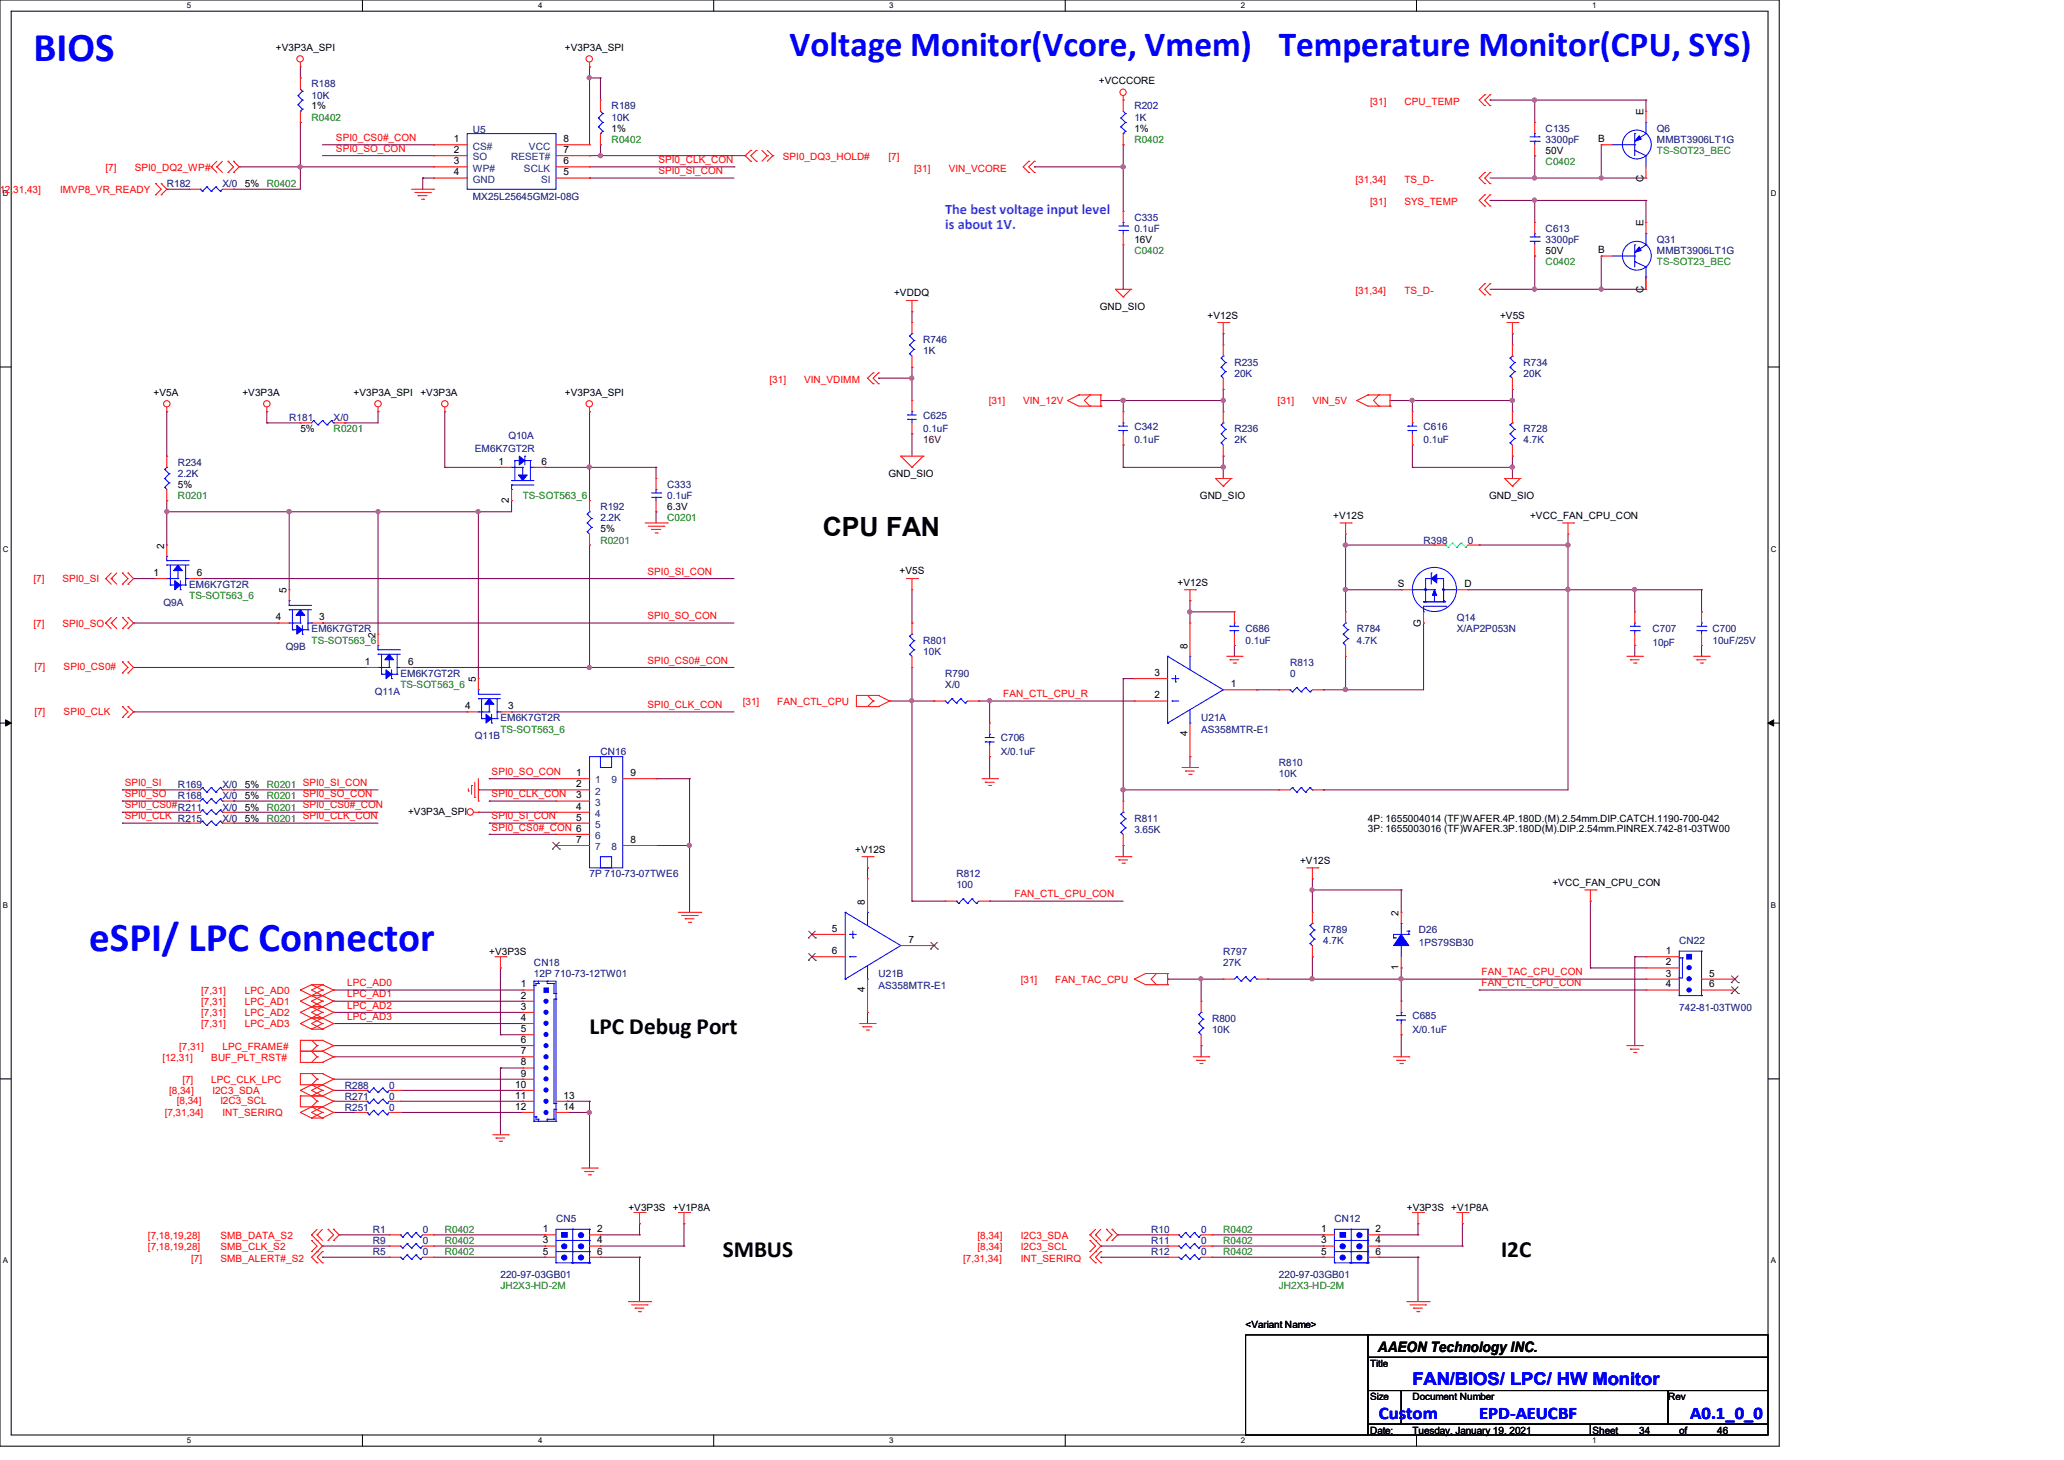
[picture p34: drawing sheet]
<svg xmlns="http://www.w3.org/2000/svg" width="297mm" height="210mm" viewBox="0 0 297 210" stroke-linecap="round" stroke-linejoin="round" font-family="sans-serif">
<defs><g id="words">
<g font-size="5.9" fill="#00f">
<text x="4.8" y="8.8">BIOS</text>
<text x="12.8" y="136.8">eSPI/ LPC Connector</text>
</g>
<g font-size="5.1" fill="#00f">
<text x="113.6" y="8">Voltage Monitor(Vcore, Vmem)</text>
<text x="184" y="8">Temperature Monitor(CPU, SYS)</text>
</g>
<text font-size="3.8" x="118.4" y="77.1">CPU FAN</text>
<g font-size="3.3">
<text x="84.8" y="148.8">LPC Debug Port</text>
<text x="104" y="180.8">SMBUS</text>
<text x="216" y="180.8">I2C</text>
</g>
<g font-size="2.5" fill="#00f">
<text x="203.2" y="199.2">FAN/BIOS/ LPC/ HW Monitor</text>
<text x="198.4" y="204">Custom</text>
<text x="212.8" y="204">EPD-AEUCBF</text>
<text x="243.2" y="204">A0.1_0_0</text>
</g>
<g font-size="2.1" fill="#8000ff">
<text x="136" y="30.8">The best voltage input level</text>
<text x="136" y="32.9">is about 1V.</text>
</g>
<text font-size="2.1" x="198.3" y="194.4">AAEON Technology INC.</text>
<g font-size="1.4">
<text x="39.7" y="7.3">+V3P3A_SPI</text>
<text x="81.3" y="7.3">+V3P3A_SPI</text>
<text x="44.8" y="15.7">1%</text>
<text x="158.1" y="12.1">+VCCCORE</text>
<text x="236.5" y="16.5" transform="rotate(-90 236.5 16.5)">E</text>
<text x="65.3" y="20.4">1</text>
<text x="65.3" y="22">2</text>
<text x="65.3" y="23.6">3</text>
<text x="81.1" y="23.6">6</text>
<text x="81.1" y="22">7</text>
<text x="81.1" y="20.4">8</text>
<text x="88" y="19">1%</text>
<text x="163.2" y="19">1%</text>
<text x="222.4" y="22.2">50V</text>
<text x="230" y="20.4">B</text>
<text x="35.2" y="27">5%</text>
<text x="65.3" y="25.2">4</text>
<text x="81.1" y="25.2">5</text>
<text x="236.5" y="26.2" transform="rotate(-90 236.5 26.2)">C</text>
<text x="163.2" y="35">16V</text>
<text x="236.5" y="32.5" transform="rotate(-90 236.5 32.5)">E</text>
<text x="222.4" y="36.6">50V</text>
<text x="230" y="36.5">B</text>
<text x="128.7" y="42.6">+VDDQ</text>
<text x="158.3" y="44.6">GND_SIO</text>
<text x="173.8" y="45.8">+V12S</text>
<text x="215.9" y="45.8">+V5S</text>
<text x="236.5" y="42.2" transform="rotate(-90 236.5 42.2)">C</text>
<text x="22.1" y="56.9">+V5A</text>
<text x="34.9" y="56.9">+V3P3A</text>
<text x="50.9" y="56.9">+V3P3A_SPI</text>
<text x="60.5" y="56.9">+V3P3A</text>
<text x="81.3" y="56.9">+V3P3A_SPI</text>
<text x="43.2" y="62.2">5%</text>
<text x="25.6" y="70.2">5%</text>
<text x="71.7" y="66.8">1</text>
<text x="77.9" y="66.8">6</text>
<text x="127.8" y="68.6">GND_SIO</text>
<text x="172.7" y="71.8">GND_SIO</text>
<text x="214.3" y="71.8">GND_SIO</text>
<text x="73.2" y="72.3" transform="rotate(-90 73.2 72.3)">2</text>
<text x="86.4" y="76.6">5%</text>
<text x="96" y="73.4">6.3V</text>
<text x="191.9" y="74.6">+V12S</text>
<text x="220.2" y="74.6">+VCC_FAN_CPU_CON</text>
<text x="22.1" y="82.8">1</text>
<text x="23.6" y="78.9" transform="rotate(-90 23.6 78.9)">2</text>
<text x="28.3" y="82.8">6</text>
<text x="129.5" y="82.6">+V5S</text>
<text x="39.7" y="89.2">4</text>
<text x="41.2" y="85.3" transform="rotate(-90 41.2 85.3)">5</text>
<text x="45.9" y="89.2">3</text>
<text x="169.5" y="84.2">+V12S</text>
<text x="201.2" y="84.5">S</text>
<text x="210.7" y="84.5">D</text>
<text x="52.5" y="95.6">1</text>
<text x="54" y="91.7" transform="rotate(-90 54 91.7)">2</text>
<text x="58.7" y="95.6">6</text>
<text x="170.9" y="93.3" transform="rotate(-90 170.9 93.3)">8</text>
<text x="204.5" y="90.2" transform="rotate(-90 204.5 90.2)">G</text>
<text x="68.5" y="98.1" transform="rotate(-90 68.5 98.1)">5</text>
<text x="166.1" y="100.5">2</text>
<text x="166.1" y="97.2">3</text>
<text x="177.1" y="98.9">1</text>
<text x="66.9" y="102">4</text>
<text x="73.1" y="102">3</text>
<text x="170.9" y="105.9" transform="rotate(-90 170.9 105.9)">4</text>
<text x="35.2" y="113.4">5%</text>
<text x="82.9" y="111.6">1</text>
<text x="82.9" y="113.2">2</text>
<text x="90.7" y="111.6">9</text>
<text x="35.2" y="115">5%</text>
<text x="35.2" y="116.6">5%</text>
<text x="35.2" y="118.2">5%</text>
<text x="58.7" y="117.2">+V3P3A_SPI</text>
<text x="82.9" y="114.9">3</text>
<text x="82.9" y="116.5">4</text>
<text x="82.9" y="118">5</text>
<text x="196.9" y="118.2">4P: 1655004014 (TF)WAFER.4P.180D.(M).2.54mm.DIP.CATCH.1190-700-042</text>
<text x="196.9" y="119.7">3P: 1655003016 (TF)WAFER.3P.180D(M).DIP.2.54mm.PINREX.742-81-03TW00</text>
<text x="82.9" y="121.2">7</text>
<text x="90.7" y="121.2">8</text>
<text x="123.1" y="122.6">+V12S</text>
<text x="187.1" y="124.3">+V12S</text>
<text x="124.5" y="130.1" transform="rotate(-90 124.5 130.1)">8</text>
<text x="201.3" y="131.7" transform="rotate(-90 201.3 131.7)">2</text>
<text x="223.4" y="127.5">+VCC_FAN_CPU_CON</text>
<text x="70.4" y="137.4">+V3P3S</text>
<text x="119.7" y="137.2">6</text>
<text x="119.7" y="134">5</text>
<text x="130.7" y="135.6">7</text>
<text x="239.7" y="137.2">1</text>
<text x="74.9" y="142">1</text>
<text x="74.9" y="143.6">2</text>
<text x="124.5" y="142.7" transform="rotate(-90 124.5 142.7)">4</text>
<text x="201.3" y="139.5" transform="rotate(-90 201.3 139.5)">1</text>
<text x="239.7" y="138.9">2</text>
<text x="239.7" y="140.5">3</text>
<text x="239.7" y="142">4</text>
<text x="246" y="140.5">5</text>
<text x="246" y="142">6</text>
<text x="74.9" y="145.2">3</text>
<text x="74.9" y="146.9">4</text>
<text x="74.9" y="148.5">5</text>
<text x="74.9" y="150">6</text>
<text x="74.9" y="151.6">7</text>
<text x="74.9" y="153.3">8</text>
<text x="74.9" y="154.9">9</text>
<text x="74.1" y="156.5">10</text>
<text x="74.1" y="158">11</text>
<text x="74.1" y="159.6">12</text>
<text x="81.1" y="158">13</text>
<text x="81.1" y="159.6">14</text>
<text x="78.1" y="177.3">1</text>
<text x="78.1" y="178.9">3</text>
<text x="85.9" y="177.3">2</text>
<text x="85.9" y="178.9">4</text>
<text x="90.4" y="174.2">+V3P3S</text>
<text x="96.8" y="174.2">+V1P8A</text>
<text x="190.1" y="177.3">1</text>
<text x="190.1" y="178.9">3</text>
<text x="198" y="177.3">2</text>
<text x="198" y="178.9">4</text>
<text x="202.4" y="174.2">+V3P3S</text>
<text x="208.8" y="174.2">+V1P8A</text>
<text x="78.1" y="180.5">5</text>
<text x="85.9" y="180.5">6</text>
<text x="190.1" y="180.5">5</text>
<text x="198" y="180.5">6</text>
<text x="179.2" y="191">&lt;Variant Name&gt;</text>
<text x="197.1" y="196.6">Title</text>
<text x="197.1" y="201.4">Size</text>
<text x="203.2" y="201.4">Document Number</text>
<text x="240" y="201.4">Rev</text>
<text x="197.1" y="206.2">Date:</text>
<text x="203.2" y="206.2">Tuesday, January 19, 2021</text>
<text x="229.2" y="206.2">Sheet</text>
<text x="235.9" y="206.2">34</text>
<text x="241.6" y="206.2">of</text>
<text x="247.1" y="206.2">46</text>
</g>
<g font-size="1.4" fill="#000080">
<text x="44.8" y="12.6">R188</text>
<text x="44.8" y="14.2">10K</text>
<text x="88" y="15.7">R189</text>
<text x="88" y="17.4">10K</text>
<text x="163.2" y="15.7">R202</text>
<text x="163.2" y="17.4">1K</text>
<text x="68" y="19.1">U5</text>
<text x="222.4" y="19">C135</text>
<text x="222.4" y="20.6">3300pF</text>
<text x="238.4" y="19">Q6</text>
<text x="238.4" y="20.6">MMBT3906LT1G</text>
<text x="24" y="27">R182</text>
<text x="32" y="27">X/0</text>
<text x="68" y="28.7">MX25L25645GM2I-08G</text>
<text x="163.2" y="31.8">C335</text>
<text x="163.2" y="33.4">0.1uF</text>
<text x="222.4" y="33.4">C613</text>
<text x="222.4" y="35">3300pF</text>
<text x="238.4" y="35">Q31</text>
<text x="238.4" y="36.6">MMBT3906LT1G</text>
<text x="132.8" y="49.4">R746</text>
<text x="132.8" y="51">1K</text>
<text x="177.6" y="52.6">R235</text>
<text x="219.2" y="52.6">R734</text>
<text x="177.6" y="54.2">20K</text>
<text x="219.2" y="54.2">20K</text>
<text x="41.6" y="60.6">R181</text>
<text x="48" y="60.6">X/0</text>
<text x="68.3" y="65.1">EM6K7GT2R</text>
<text x="73.2" y="63.1">Q10A</text>
<text x="132.8" y="60.2">C625</text>
<text x="132.8" y="62.2">0.1uF</text>
<text x="163.2" y="61.9">C342</text>
<text x="163.2" y="63.8">0.1uF</text>
<text x="177.6" y="62.2">R236</text>
<text x="177.6" y="63.8">2K</text>
<text x="204.9" y="61.9">C616</text>
<text x="204.9" y="63.8">0.1uF</text>
<text x="219.2" y="62.2">R728</text>
<text x="219.2" y="63.8">4.7K</text>
<text x="25.6" y="67">R234</text>
<text x="25.6" y="68.6">2.2K</text>
<text x="96" y="70.2">C333</text>
<text x="96" y="71.8">0.1uF</text>
<text x="86.4" y="73.4">R192</text>
<text x="86.4" y="75">2.2K</text>
<text x="204.9" y="78.2">R398</text>
<text x="211.2" y="78.2">0</text>
<text x="23.5" y="87.1">Q9A</text>
<text x="27.2" y="84.6">EM6K7GT2R</text>
<text x="209.6" y="89.4">Q14</text>
<text x="41.1" y="93.5">Q9B</text>
<text x="44.8" y="91">EM6K7GT2R</text>
<text x="132.8" y="92.6">R801</text>
<text x="132.8" y="94.2">10K</text>
<text x="179.2" y="91">C686</text>
<text x="179.2" y="92.6">0.1uF</text>
<text x="185.6" y="95.8">R813</text>
<text x="195.2" y="91">R784</text>
<text x="195.2" y="92.6">4.7K</text>
<text x="209.6" y="91">X/AP2P053N</text>
<text x="237.8" y="91">C707</text>
<text x="237.8" y="92.9">10pF</text>
<text x="246.4" y="91">C700</text>
<text x="246.4" y="92.6">10uF/25V</text>
<text x="53.9" y="100">Q11A</text>
<text x="57.6" y="97.4">EM6K7GT2R</text>
<text x="136" y="97.4">R790</text>
<text x="136" y="99">X/0</text>
<text x="185.6" y="97.4">0</text>
<text x="68.3" y="106.3">Q11B</text>
<text x="72" y="103.8">EM6K7GT2R</text>
<text x="144" y="106.6">C706</text>
<text x="172.8" y="103.8">U21A</text>
<text x="172.8" y="105.4">AS358MTR-E1</text>
<text x="25.6" y="113.4">R169</text>
<text x="32" y="113.4">X/0</text>
<text x="86.4" y="108.6">CN16</text>
<text x="144" y="108.6">X/0.1uF</text>
<text x="184" y="110.2">R810</text>
<text x="184" y="111.8">10K</text>
<text x="25.6" y="115">R168</text>
<text x="32" y="115">X/0</text>
<text x="32" y="116.6">X/0</text>
<text x="32" y="118.2">X/0</text>
<text x="163.2" y="118.2">R811</text>
<text x="163.2" y="119.8">3.65K</text>
<text x="84.8" y="126.2">7P 710-73-07TWE6</text>
<text x="137.6" y="126.2">R812</text>
<text x="137.6" y="127.8">100</text>
<text x="176" y="137.4">R797</text>
<text x="190.4" y="134.2">R789</text>
<text x="190.4" y="135.8">4.7K</text>
<text x="204.2" y="134.2">D26</text>
<text x="204.2" y="136.1">1PS79SB30</text>
<text x="241.6" y="135.8">CN22</text>
<text x="76.8" y="139">CN18</text>
<text x="76.8" y="140.6">12P 710-73-12TW01</text>
<text x="126.4" y="140.6">U21B</text>
<text x="126.4" y="142.2">AS358MTR-E1</text>
<text x="176" y="139">27K</text>
<text x="174.4" y="147">R800</text>
<text x="174.4" y="148.6">10K</text>
<text x="203.2" y="146.6">C685</text>
<text x="203.2" y="148.6">X/0.1uF</text>
<text x="241.6" y="145.4">742-81-03TW00</text>
<text x="49.6" y="159.8">R251</text>
<text x="49.6" y="156.6">R288</text>
<text x="49.6" y="158.2">R271</text>
<text x="56" y="159.8">0</text>
<text x="56" y="156.6">0</text>
<text x="56" y="158.2">0</text>
<text x="53.6" y="177.4">R1</text>
<text x="53.6" y="179">R9</text>
<text x="60.8" y="177.4">0</text>
<text x="60.8" y="179">0</text>
<text x="80" y="175.8">CN5</text>
<text x="165.7" y="179">R11</text>
<text x="165.7" y="177.4">R10</text>
<text x="172.8" y="179">0</text>
<text x="172.8" y="177.4">0</text>
<text x="192" y="175.8">CN12</text>
<text x="53.6" y="180.6">R5</text>
<text x="60.8" y="180.6">0</text>
<text x="72" y="183.8">220-97-03GB01</text>
<text x="165.7" y="180.6">R12</text>
<text x="172.8" y="180.6">0</text>
<text x="184" y="183.8">220-97-03GB01</text>
</g>
<g font-size="1.4" fill="#008000">
<text x="44.8" y="17.4">R0402</text>
<text x="88" y="20.6">R0402</text>
<text x="163.2" y="20.6">R0402</text>
<text x="222.4" y="23.7">C0402</text>
<text x="238.4" y="22.2">TS-SOT23_BEC</text>
<text x="38.4" y="27">R0402</text>
<text x="163.2" y="36.6">C0402</text>
<text x="222.4" y="38.2">C0402</text>
<text x="238.4" y="38.2">TS-SOT23_BEC</text>
<text x="48" y="62.2">R0201</text>
<text x="25.6" y="71.8">R0201</text>
<text x="75.2" y="71.8">TS-SOT563_6</text>
<text x="96" y="75">C0201</text>
<text x="86.4" y="78.2">R0201</text>
<text x="27.2" y="86.2">TS-SOT563_6</text>
<text x="44.8" y="92.6">TS-SOT563_6</text>
<text x="57.6" y="99">TS-SOT563_6</text>
<text x="72" y="105.4">TS-SOT563_6</text>
<text x="38.4" y="113.4">R0201 SPI0_SI_CON</text>
<text x="38.4" y="115">R0201 SPI0_SO_CON</text>
<text x="38.4" y="116.6">R0201 SPI0_CS0#_CON</text>
<text x="38.4" y="118.2">R0201 SPI0_CLK_CON</text>
<text x="64" y="177.4">R0402</text>
<text x="64" y="179">R0402</text>
<text x="176" y="179">R0402</text>
<text x="176" y="177.4">R0402</text>
<text x="64" y="180.6">R0402</text>
<text x="72" y="185.4">JH2X3-HD-2M</text>
<text x="176" y="180.6">R0402</text>
<text x="184" y="185.4">JH2X3-HD-2M</text>
</g>
<g font-size="1.4" fill="#f00">
<text x="197.1" y="15.1">[31]</text>
<text x="202.1" y="15.1">CPU_TEMP</text>
<text x="48.3" y="21.8">SPI0_SO_CON</text>
<text x="48.3" y="20.3">SPI0_CS0#_CON</text>
<text x="94.7" y="23.5">SPI0_CLK_CON</text>
<text x="112.6" y="23">SPI0_DQ3_HOLD#</text>
<text x="127.8" y="23">[7]</text>
<text x="-.5" y="27.8">[12,31,43]</text>
<text x="8.6" y="27.8">IMVP8_VR_READY</text>
<text x="15.2" y="24.6">[7]</text>
<text x="19.4" y="24.6">SPI0_DQ2_WP#</text>
<text x="94.7" y="25.1">SPI0_SI_CON</text>
<text x="131.5" y="24.7">[31]</text>
<text x="136.5" y="24.7">VIN_VCORE</text>
<text x="195.1" y="26.3">[31,34]</text>
<text x="197.1" y="29.5">[31]</text>
<text x="202.1" y="29.5">SYS_TEMP</text>
<text x="202.1" y="26.3">TS_D-</text>
<text x="195.1" y="42.3">[31,34]</text>
<text x="202.1" y="42.3">TS_D-</text>
<text x="110.7" y="55.1">[31]</text>
<text x="115.7" y="55.1">VIN_VDIMM</text>
<text x="142.3" y="58.2">[31]</text>
<text x="147.2" y="58.2">VIN_12V</text>
<text x="183.9" y="58.2">[31]</text>
<text x="188.9" y="58.2">VIN_5V</text>
<text x="4.8" y="83.8">[7]</text>
<text x="9" y="83.8">SPI0_SI</text>
<text x="93.2" y="82.7">SPI0_SI_CON</text>
<text x="93.2" y="89.1">SPI0_SO_CON</text>
<text x="4.8" y="90.2">[7]</text>
<text x="9" y="90.2">SPI0_SO</text>
<text x="93.2" y="95.5">SPI0_CS0#_CON</text>
<text x="5" y="96.4">[7]</text>
<text x="9.1" y="96.4">SPI0_CS0#</text>
<text x="93.2" y="101.9">SPI0_CLK_CON</text>
<text x="106.9" y="101.4">[31]</text>
<text x="111.8" y="101.4">FAN_CTL_CPU</text>
<text x="144.4" y="100.3">FAN_CTL_CPU_R</text>
<text x="5" y="102.8">[7]</text>
<text x="9.1" y="102.8">SPI0_CLK</text>
<text x="17.9" y="113.1">SPI0_SI</text>
<text x="70.7" y="111.5">SPI0_SO_CON</text>
<text x="17.9" y="114.7">SPI0_SO</text>
<text x="17.9" y="116.3">SPI0_CS0#R211</text>
<text x="17.9" y="117.9">SPI0_CLK R215</text>
<text x="70.7" y="114.7">SPI0_CLK_CON</text>
<text x="70.7" y="117.9">SPI0_SI_CON</text>
<text x="70.7" y="119.5">SPI0_CS0#_CON 6</text>
<text x="146" y="129.1">FAN_CTL_CPU_CON</text>
<text x="29" y="143">[7,31]</text>
<text x="35.2" y="143">LPC_AD0</text>
<text x="50" y="143.5">LPC_AD1</text>
<text x="50" y="141.9">LPC_AD0</text>
<text x="146.9" y="141.4">[31]</text>
<text x="151.9" y="141.4">FAN_TAC_CPU</text>
<text x="213.2" y="140.3">FAN_TAC_CPU_CON</text>
<text x="213.2" y="141.9">FAN_CTL_CPU_CON</text>
<text x="29" y="147.8">[7,31]</text>
<text x="29" y="146.2">[7,31]</text>
<text x="29" y="144.6">[7,31]</text>
<text x="35.2" y="147.8">LPC_AD3</text>
<text x="35.2" y="146.2">LPC_AD2</text>
<text x="35.2" y="144.6">LPC_AD1</text>
<text x="50" y="145.1">LPC_AD2</text>
<text x="50" y="146.7">LPC_AD3</text>
<text x="23.4" y="152.6">[12,31]</text>
<text x="25.8" y="151">[7,31]</text>
<text x="26.2" y="155.8">[7]</text>
<text x="30.4" y="155.8">LPC_CLK_LPC</text>
<text x="30.4" y="152.6">BUF_PLT_RST#</text>
<text x="32" y="151">LPC_FRAME#</text>
<text x="23.7" y="160.6">[7,31,34]</text>
<text x="24.3" y="157.4">[8,34]</text>
<text x="25.4" y="158.8">[8,34]</text>
<text x="30.6" y="157.4">I2C3_SDA</text>
<text x="31.7" y="158.8">I2C3_SCL</text>
<text x="32" y="160.6">INT_SERIRQ</text>
<text x="21.3" y="178.2">[7,18,19,28]</text>
<text x="21.3" y="179.8">[7,18,19,28]</text>
<text x="31.7" y="178.2">SMB_DATA_S2</text>
<text x="31.7" y="179.8">SMB_CLK_S2</text>
<text x="140.7" y="178.2">[8,34]</text>
<text x="140.7" y="179.8">[8,34]</text>
<text x="146.9" y="178.2">I2C3_SDA</text>
<text x="146.9" y="179.8">I2C3_SCL</text>
<text x="27.5" y="181.5">[7]</text>
<text x="31.7" y="181.5">SMB_ALERT#_S2</text>
<text x="138.6" y="181.5">[7,31,34]</text>
<text x="146.9" y="181.5">INT_SERIRQ</text>
</g>
<g font-size="1.4" fill="#004080">
<text x="68" y="21.5">CS#</text>
<text x="68" y="23.1">SO</text>
<text x="73.5" y="23.1">RESET#</text>
<text x="76.1" y="21.5">VCC</text>
<text x="68" y="24.7">WP#</text>
<text x="68" y="26.3">GND</text>
<text x="75.4" y="24.7">SCLK</text>
<text x="77.9" y="26.3">SI</text>
<text x="85.6" y="112.7">1</text>
<text x="88" y="112.7">9</text>
<text x="85.6" y="114.3">2</text>
<text x="85.6" y="115.9">3</text>
<text x="85.6" y="117.5">4</text>
<text x="85.6" y="119.1">5</text>
<text x="85.6" y="120.7">6</text>
<text x="85.6" y="122.3">7</text>
<text x="88" y="122.3">8</text>
</g>
<text font-size="1.4" fill="#400000" x="132.8" y="63.8">16V</text>
<g font-size="1.1">
<text x="26.9" y="1.1">5</text>
<text x="77.4" y="1.1">4</text>
<text x="128" y="1.1">3</text>
<text x="178.6" y="1.1">2</text>
<text x="229.1" y="1.1">1</text>
<text x=".4" y="28.2">D</text>
<text x="254.8" y="28.2">D</text>
<text x=".4" y="79.3">C</text>
<text x="254.8" y="79.3">C</text>
<text x=".4" y="130.6">B</text>
<text x="254.8" y="130.6">B</text>
<text x=".4" y="181.7">A</text>
<text x="254.8" y="181.7">A</text>
<text x="26.9" y="207.6">5</text>
<text x="77.4" y="207.6">4</text>
<text x="128" y="207.6">3</text>
<text x="178.6" y="207.6">2</text>
<text x="229.1" y="207.6">1</text>
</g>
</g></defs>
<path d="M0 0h256v208h-256zM1.6 1.6h252.8v204.8h-252.8z" fill="none" stroke="#000" stroke-width=".14"/>
<g fill="#fff">
<path d="M26.9 .2h.6v1.2h-.6z"/>
<path d="M26.9 206.6h.6v1.2h-.6z"/>
</g>
<path d="M52.2 0v1.6M52.2 206.4v1.6" fill="none" stroke="#000" stroke-width=".14"/>
<g fill="#fff">
<path d="M77.4 .2h.6v1.2h-.6z"/>
<path d="M77.4 206.6h.6v1.2h-.6z"/>
</g>
<path d="M102.7 0v1.6M102.7 206.4v1.6" fill="none" stroke="#000" stroke-width=".14"/>
<g fill="#fff">
<path d="M128 .2h.6v1.2h-.6z"/>
<path d="M128 206.6h.6v1.2h-.6z"/>
</g>
<path d="M153.3 0v1.6M153.3 206.4v1.6" fill="none" stroke="#000" stroke-width=".14"/>
<g fill="#fff">
<path d="M178.6 .2h.6v1.2h-.6z"/>
<path d="M178.6 206.6h.6v1.2h-.6z"/>
</g>
<path d="M203.8 0v1.6M203.8 206.4v1.6" fill="none" stroke="#000" stroke-width=".14"/>
<g fill="#fff">
<path d="M229.1 .2h.6v1.2h-.6z"/>
<path d="M229.1 206.6h.6v1.2h-.6z"/>
<path d="M.4 27.2h.8v1.2h-.8z"/>
<path d="M254.8 27.2h.8v1.2h-.8z"/>
<path d="M.4 78.4h.8v1.1h-.8z"/>
<path d="M254.8 78.4h.8v1.1h-.8z"/>
</g>
<path d="M0 52.8h1.6M254.4 52.8h1.6" fill="none" stroke="#000" stroke-width=".14"/>
<g fill="#fff">
<path d="M.4 129.6h.7v1.2h-.7z"/>
<path d="M254.8 129.6h.8v1.2h-.8z"/>
</g>
<path d="M0 104h1.6M254.4 104h1.6" fill="none" stroke="#000" stroke-width=".14"/>
<path d="M.8 103.5l.8 .5-.8 .4zM254.4 104l.8-.5v.9z" fill="#000" stroke="#000" stroke-width=".14"/>
<g fill="#fff">
<path d="M.4 180.8h.7v1.1h-.7z"/>
<path d="M254.8 180.8h.8v1.1h-.8z"/>
</g>
<path d="M0 155.2h1.6M254.4 155.2h1.6M179.2 192h17.6v14.4h-17.6zM196.8 192h57.6v3.2h-57.6zM196.8 195.2h57.6v4.8h-57.6zM196.8 200h4.8v4.9h-4.8zM196.8 204.9h32.1v1.5h-32.1zM201.6 200h38.4v4.9h-38.4zM228.9 204.9h25.5v1.5h-25.5zM240 200h14.4v4.9h-14.4z" fill="none" stroke="#000" stroke-width=".14"/>
<g fill="none" stroke="#800040" stroke-width=".14">
<path d="M43.2 17.6h.1M43.2 11.2h.1M43.2 9.6v1.6M43.2 17.6v9.6h-9.6M84.8 11.2h.1M84.8 9.6h.1M84.8 11.2h1.6M84.8 9.6v11.2M86.4 11.2h.1M86.4 11.2v3.2M214.4 14.4h.1M214.4 14.4h22.5"/>
<path d="M220.9 14.4h.1M220.9 14.4v3.2M236.9 14.4h.1M236.9 14.4v1.6M24 27.2h.1M24 27.2h3.2M33.6 27.2h.1M34.4 24h.1M34.4 24h28M43.2 24h.1M46.4 22.4h16M46.4 20.8h16"/>
<path d="M60.8 25.6h.1M60.8 25.6v1.6M60.8 25.6h1.6M62.4 22.4h.1M62.4 20.8h.1M84.8 25.6h.1M84.8 22.4h.1M84.8 22.4h22.4M84.8 25.6h20.8M84.8 24h20.8M86.4 20.8h.1M86.4 20.8v1.6"/>
<path d="M105.6 24h.1M107.2 22.4h.1M148.8 24h.1M148.8 24h12.8M161.6 20.8h.1M161.6 24h.1M161.6 20.8v9.6M161.6 35.2v6.4M214.4 28.8h.1M214.4 25.6h22.5M214.4 28.8h22.5M220.9 22.4h.1"/>
<path d="M220.9 25.6h.1M220.9 28.8h.1M220.9 36.8h.1M220.9 22.4v3.2M220.9 28.8v3.2M220.9 36.8v4.8M230.4 20.8h.1M230.4 25.6h.1M230.4 36.8h.1M230.4 20.8v4.8M230.4 36.8v4.8M236.9 39.8h.1"/>
<path d="M236.9 28.8h.1M236.9 28.8v3.2M236.9 39.8v1.8h-22.5M24 59.2h.1M24 59.2v6.4M38.4 59.2h.1M38.4 59.2v1.6M54.4 59.2h.1M54.4 59.2v1.6h-4.8M64 59.2h.1M64 59.2v8M84.8 59.2h.1"/>
<path d="M84.8 59.2v12.8M126.4 54.4h.1M126.4 54.4h4.8M131.2 54.4h.1M131.2 44.8h.1M131.2 52.8h.1M131.2 44.8v1.6M131.2 52.8v4.8M158.4 57.6h.1M158.4 57.6h17.6M161.6 41.6h.1M161.6 57.6h.1"/>
<path d="M161.6 57.6v1.6M176 57.6h.1M176 56h.1M176 48h.1M176 48v1.6M176 56v3.2M200 57.6h.1M200 57.6h17.6M203.2 57.6h.1M203.2 57.6v1.6M217.6 56h.1M217.6 57.6h.1"/>
<path d="M217.6 48h.1M217.6 48v1.6M217.6 56v3.2M220.9 41.6h.1M230.4 41.6h.1M24 73.6h.1M24 72h.1M24 72v6.4M38.4 60.8h.1M38.4 60.8h4.8M41.6 73.6h.1M41.6 73.6v11.2"/>
<path d="M49.6 60.8h.1M54.4 73.6h.1M54.4 73.6v17.6M64 67.2h.1M64 67.2h8M68.8 73.6h.1M68.8 73.6v24M73.6 72h.1M73.6 72v1.6h-49.6M78.4 67.2h.1M78.4 67.2h16M84.8 67.2h.1"/>
<path d="M84.8 78.4h.1M84.8 78.4v17.6M94.4 73.6h.1M94.4 67.2h.1M94.4 67.2v1.6M94.4 73.6v1.6M131.2 62.4h.1M131.2 62.4v3.2M161.6 64h.1M161.6 67.2h.1M161.6 64v3.2M161.6 67.2h14.4"/>
<path d="M176 67.2h.1M176 65.6h.1M176 65.6v3.2M193.6 78.4h.1M193.6 76.8v11.2M193.6 78.4h12.8M203.2 64h.1M203.2 67.2h.1M203.2 67.2h14.4M203.2 64v3.2M212.9 78.4h.1M212.9 78.4h12.7"/>
<path d="M217.6 67.2h.1M217.6 65.6h.1M217.6 65.6v3.2M225.6 78.4h.1M225.6 76.8v36.8h-35.2M19.2 89.6h.1M19.2 96h.1M19.2 83.2h.1M19.2 83.2h3.2M19.2 89.6h20.8M19.2 96h33.6M28.8 83.2h.1"/>
<path d="M28.8 83.2h76.8M46.4 89.6h.1M46.4 89.6h59.2M59.2 96h.1M59.2 96h46.4M84.8 96h.1M131.2 89.6h.1M131.2 84.8v4.8M131.2 96v33.6M161.6 97.6h.1M161.6 97.6v17.6M161.6 97.6h1.6"/>
<path d="M171.2 88h.1M171.2 86.4h.1M171.2 86.4v3.2M171.2 88h6.4M177.6 92.8h.1M177.6 92.8v1.6M180.8 99.2h.1M180.8 99.2h3.2M190.4 99.2h.1M193.6 84.8h.1M193.6 99.2h.1M193.6 94.4v4.8"/>
<path d="M193.6 84.8h8M201.6 84.8h.1M204.9 89.6h.1M204.9 89.6v9.6h-14.5M211.2 84.8h33.7M225.6 84.8h.1M235.2 92.8h.1M235.2 84.8h.1M235.2 84.8v3.2M235.2 92.8v1.6M244.9 94.4h.1M244.9 84.8h.1"/>
<path d="M244.9 88h.1M244.9 84.8v3.2M244.9 92.8v1.6M17.6 113.6h.1M17.6 115.2h.1M17.6 116.8h.1M17.6 118.4h.1M17.6 113.6h9.6M17.6 115.2h9.6M17.6 116.8h9.6M17.6 118.4h9.6M19.2 102.4h.1"/>
<path d="M19.2 102.4h48M33.6 113.6h.1M33.6 115.2h.1M33.6 116.8h.1M33.6 118.4h.1M33.6 113.6h20.8M33.6 115.2h20.8M33.6 116.8h20.8M33.6 118.4h20.8M68.8 113.6h.1M68.8 116.8h.1M68.8 113.6h11.2"/>
<path d="M68.8 116.8h11.2M70.4 112h.1M70.4 115.2h.1M70.4 118.4h.1M70.4 112h9.6M70.4 115.2h9.6M70.4 118.4h9.6M73.6 102.4h.1M73.6 102.4h32M94.4 112h.1M94.4 112h4.8M99.2 112h.1"/>
<path d="M99.2 112v19.2M128 100.8h.1M128 100.8h6.4M131.2 100.8h.1M140.8 100.8h.1M140.8 100.8h22.4M142.4 100.8h.1M142.4 108.8h.1M142.4 100.8v3.2M142.4 108.8v3.2M161.6 113.6h.1M161.6 113.6h22.4"/>
<path d="M171.2 108.8h.1M171.2 108.8v1.6M190.4 113.6h.1M70.4 120h.1M70.4 120h9.6M72 139.2h.1M72 139.2v9.6M94.4 121.6h.1M94.4 121.6h4.8M99.2 121.6h.1M124.8 124.8h.1M124.8 124.8v1.6"/>
<path d="M131.2 129.6h.1M131.2 129.6h4.8M142.4 129.6h.1M142.4 129.6h19.2M161.6 121.6h.1M161.6 121.6v1.6M188.8 126.4h.1M188.8 137.6h.1M188.8 128h.1M188.8 126.4v4.8M188.8 137.6v3.2M188.8 128h12.8"/>
<path d="M201.6 139.2h.1M201.6 128h.1M201.6 128v3.2M201.6 139.2v4.8M228.9 139.2h.1M228.9 129.6h.1M228.9 139.2h8M228.9 129.6v9.6M235.2 137.6h.1M235.2 137.6v12.8M235.2 137.6h1.7M48 156.8h.1"/>
<path d="M48 158.4h.1M48 150.4h.1M48 145.6h.1M48 144h.1M48 142.4h.1M48 147.2h.1M48 152h.1M48 155.2h.1M48 142.4h27.2M48 158.4h3.2M48 156.8h3.2M48 150.4h27.2"/>
<path d="M48 145.6h27.2M48 144h27.2M48 147.2h27.2M48 152h27.2M48 155.2h27.2M57.6 158.4h17.6M57.6 156.8h17.6M72 153.6h.1M72 148.8h.1M72 153.6v9.6M72 148.8h3.2M72 153.6h3.2"/>
<path d="M75.2 156.8h.1M75.2 158.4h.1M81.6 158.4h.1M81.6 158.4h3.2M84.8 158.4h.1M84.8 158.4v9.6M124.8 145.6h.1M124.8 145.6v1.6M168 140.8h.1M168 140.8h8M172.8 140.8h.1M172.8 150.4h.1"/>
<path d="M172.8 140.8v3.2M172.8 150.4v1.6M182.4 140.8h.1M182.4 140.8h54.5M188.8 140.8h.1M201.6 140.8h.1M201.6 148.8h.1M201.6 148.8v3.2M212.9 142.4h.1M212.9 142.4h24M46.4 179.2h.1M46.4 179.2h9.6"/>
<path d="M48 160h.1M48 160h3.2M48.8 177.6h.1M48.8 177.6h7.2M57.6 160h17.6M62.4 179.2h16M62.4 177.6h16M75.2 160h.1M78.4 179.2h.1M78.4 177.6h.1M81.6 160h.1M81.6 160h3.2"/>
<path d="M84.8 160h.1M86.4 179.2h12M86.4 177.6h5.6M92 177.6h.1M92 176h.1M92 176v1.6M98.4 176h.1M98.4 179.2h.1M98.4 176v3.2M158.4 179.2h.1M158.4 179.2h9.6M160.8 177.6h.1"/>
<path d="M160.8 177.6h7.2M174.4 179.2h16M174.4 177.6h16M190.4 179.2h.1M190.4 177.6h.1M198.4 179.2h12M198.4 177.6h5.6M204 177.6h.1M204 176h.1M204 176v1.6M210.4 176h.1M210.4 179.2h.1"/>
<path d="M210.4 176v3.2M46.4 180.8h.1M46.4 180.8h9.6M62.4 180.8h16M78.4 180.8h.1M86.4 180.8h5.6M92 180.8h.1M92 180.8v6.4M158.4 180.8h.1M158.4 180.8h9.6M174.4 180.8h16M190.4 180.8h.1"/>
<path d="M198.4 180.8h5.6M204 180.8h.1M204 180.8v6.4"/>
</g>
<g fill="#f0f" stroke="#f0f" stroke-width=".14">
<circle cx="84.8" cy="11.2" r=".3"/>
<circle cx="86.4" cy="22.4" r=".3"/>
<circle cx="43.2" cy="24" r=".3"/>
<circle cx="220.8" cy="14.4" r=".3"/>
<circle cx="230.4" cy="25.6" r=".3"/>
<circle cx="220.8" cy="25.6" r=".3"/>
<circle cx="220.8" cy="28.8" r=".3"/>
<circle cx="230.4" cy="41.6" r=".3"/>
<circle cx="220.8" cy="41.6" r=".3"/>
<circle cx="161.6" cy="24" r=".31"/>
<circle cx="99.2" cy="121.6" r=".3"/>
<circle cx="84.8" cy="67.2" r=".3"/>
<circle cx="41.6" cy="73.6" r=".31"/>
<circle cx="24" cy="73.6" r=".3"/>
<circle cx="68.8" cy="73.6" r=".3"/>
<circle cx="54.4" cy="73.6" r=".3"/>
<circle cx="84.8" cy="96" r=".3"/>
<circle cx="193.6" cy="99.2" r=".31"/>
<circle cx="201.6" cy="140.8" r=".31"/>
<circle cx="188.8" cy="140.8" r=".3"/>
<circle cx="188.8" cy="128" r=".3"/>
<circle cx="172.8" cy="140.8" r=".3"/>
<circle cx="142.4" cy="100.8" r=".3"/>
<circle cx="171.2" cy="88" r=".3"/>
<circle cx="225.6" cy="84.8" r=".31"/>
<circle cx="161.6" cy="113.6" r=".31"/>
<circle cx="131.2" cy="100.8" r=".3"/>
<circle cx="176" cy="57.6" r=".3"/>
<circle cx="161.6" cy="57.6" r=".31"/>
<circle cx="176" cy="67.2" r=".3"/>
<circle cx="217.6" cy="57.6" r=".31"/>
<circle cx="203.2" cy="57.6" r=".3"/>
<circle cx="217.6" cy="67.2" r=".31"/>
<circle cx="235.2" cy="84.8" r=".3"/>
<circle cx="131.2" cy="54.4" r=".3"/>
<circle cx="84.8" cy="160" r=".3"/>
<circle cx="193.6" cy="84.8" r=".31"/>
<circle cx="193.6" cy="78.4" r=".31"/>
<circle cx="225.6" cy="78.4" r=".31"/>
</g>
<g fill="none" stroke="#f00" stroke-width=".14">
<path d="M43.2 9.6h.1M43.2 11.2h.1M43.2 17.6h.1M43.2 9v.6M43.2 11.2v1.6M43.2 16v1.6M84.8 9.6h.1M84.8 9v.6M86.4 14.4h.1M86.4 14.4v1.6M86.4 19.2v1.6M161.6 14.4h.1"/>
<path d="M161.6 13.8v2.2M161.6 19.2v1.6M213.7 13.6h.1M213.7 15.2h.1M213.7 13.6l-.8 .8 .8 .8M214.4 13.6h.1M214.4 15.2h.1M214.4 13.6l-.7 .8 .7 .8M220.9 17.6h.1M220.9 17.6v1.6M236.9 16h.1M236.9 16v1.6"/>
<path d="M22.4 28h.1M22.4 26.4h.1M22.4 26.4l.8 .8-.8 .8M23.2 26.4h.1M23.2 28h.1M23.2 26.4l.8 .8-.8 .8M27.2 27.2h.1M27.2 27.2h1.6M30.4 24h.1M30.4 24l.8 .8M31.2 24h.1M31.2 24l.8 .8"/>
<path d="M31.2 23.2l-.8 .8M32 27.2h1.6M32 23.2l-.8 .8M32.8 24.8h.1M32.8 23.2h.1M32.8 23.2l.8 .8-.8 .8M33.6 23.2h.1M33.6 24.8h.1M33.6 27.2h.1M33.6 23.2l.8 .8-.8 .8M59.2 27.2h3.2M59.7 27.7h2.2"/>
<path d="M60.2 28.2h.1M60.2 28.2h1.3M60.7 28.7h.3M61 28.7h.1M61.9 27.7h.1M62.4 27.2h.1M62.4 20.8h.1M62.4 22.4h.1M62.4 24h.1M62.4 25.6h.1M62.4 20.8h4.8M62.4 22.4h4.8"/>
<path d="M62.4 24h4.8M62.4 25.6h4.8M80 20.8h4.8M80 22.4h4.8M80 24h4.8M80 25.6h4.8M84.8 25.6h.1M84.8 24h.1M84.8 22.4h.1M84.8 20.8h.1M86.4 20.8h.1M108 21.6h.1"/>
<path d="M108 23.2h.1M108 21.6l-.8 .8 .8 .8M108.8 23.2h.1M108.8 21.6h.1M108.8 21.6l-.8 .8 .8 .8M109.6 21.6l.8 .8M110.4 22.4h.1M110.4 22.4l-.8 .8M110.4 21.6l.8 .8M111.2 22.4h.1M111.2 22.4l-.8 .8M148 23.2h.1"/>
<path d="M148 24.8h.1M148 23.2l-.8 .8 .8 .8M148.8 23.2h.1M148.8 24.8h.1M148.8 23.2l-.8 .8 .8 .8M161.6 35.2h.1M161.6 30.4h.1M161.6 20.8h.1M161.6 30.4v1.6M161.6 33.6v1.6M213.7 28h.1M213.7 29.6h.1"/>
<path d="M213.7 24.8h.1M213.7 26.4h.1M213.7 28l-.8 .8 .8 .8M213.7 24.8l-.8 .8 .8 .8M214.4 28h.1M214.4 29.6h.1M214.4 24.8h.1M214.4 26.4h.1M214.4 28l-.7 .8 .7 .8M214.4 24.8l-.7 .8 .7 .8M220.9 22.4h.1M220.9 36.8h.1"/>
<path d="M220.9 32h.1M220.9 20.8v1.6M220.9 32v1.6M220.9 35.2v1.6M230.4 20.8h.1M230.4 36.8h.1M230.4 20.8h1.6M230.4 36.8h1.6M236.9 25.6h.1M236.9 32h.1M236.9 24v1.6M236.9 32v1.6"/>
<path d="M24 59.2h.1M24 58.6v.6M38.4 59.2h.1M38.4 58.6v.6M54.4 59.2h.1M54.4 58.6v.6M64 59.2h.1M64 58.6v.6M84.8 59.2h.1M84.8 58.6v.6M125.6 53.6h.1M125.6 55.2h.1"/>
<path d="M125.6 53.6l-.8 .8 .8 .8M126.4 53.6h.1M126.4 55.2h.1M126.4 53.6l-.8 .8 .8 .8M130.4 43.2h.1M130.4 43.2h1.6M131.2 44.8h.1M131.2 57.6h.1M131.2 52.8h.1M131.2 46.4h.1M131.2 43.2v1.6M131.2 46.4v1.6"/>
<path d="M131.2 51.2v1.6M131.2 57.6v1.6M153.6 57.6h.1M153.6 57.6l1.6 .8h3.2M155.2 56.8h.1M155.2 56.8l-1.6 .8M155.2 56.8h3.2M156.8 58.4h.1M156.8 56.8h.1M156.8 56.8l-.8 .8 .8 .8M158.4 58.4h.1M158.4 56.8h.1"/>
<path d="M158.4 56.8v1.6M160.5 41.6h.1M160.5 41.6h2.2M160.5 41.6l1.1 1.1M161.6 42.7h.1M161.6 59.2h.1M161.6 59.2v1.6M162.7 41.6h.1M162.7 41.6l-1.1 1.1M175.2 46.4h1.6M176 48h.1M176 59.2h.1"/>
<path d="M176 56h.1M176 49.6h.1M176 46.4v1.6M176 49.6v1.6M176 54.4v1.6M176 59.2v1.6M176.8 46.4h.1M195.2 57.6h.1M195.2 57.6l1.6 .8h3.2M196.8 56.8h.1M196.8 56.8h3.2M196.8 56.8l-1.6 .8"/>
<path d="M198.4 58.4h.1M198.4 56.8h.1M198.4 56.8l-.7 .8 .7 .8M200 58.4h.1M200 56.8h.1M200 56.8v1.6M203.2 59.2h.1M203.2 59.2v1.6M213.7 40.8h.1M213.7 42.4h.1M213.7 40.8l-.8 .8 .8 .8M214.4 40.8h.1"/>
<path d="M214.4 42.4h.1M214.4 40.8l-.7 .8 .7 .8M216.8 46.4h1.6M217.6 48h.1M217.6 56h.1M217.6 49.6h.1M217.6 59.2h.1M217.6 46.4v1.6M217.6 49.6v1.6M217.6 54.4v1.6M217.6 59.2v1.6M218.4 46.4h.1"/>
<path d="M236.9 41.6h.1M236.9 40v1.6M24 72h.1M24 65.6h.1M24 78.4h.1M24 65.6v1.6M24 70.4v1.6M24 78.4v1.6M43.2 60.8h.1M43.2 60.8h1.6M48 60.8h1.6M49.6 60.8h.1"/>
<path d="M72 67.2h.1M72 67.2h1.6M73.6 72h.1M73.6 70.4v1.6M76.8 67.2h1.6M78.4 67.2h.1M84.8 78.4h.1M84.8 72h.1M84.8 72v1.6M84.8 76.8v1.6M92.8 75.2h3.2M93.3 75.7h2.2"/>
<path d="M93.8 76.2h.1M93.8 76.2h1.3M94.3 76.7h.3M94.4 73.6h.1M94.4 68.8h.1M94.4 68.8v1.6M94.4 72v1.6M94.6 76.7h.1M95.5 75.7h.1M96 75.2h.1M129.6 65.6h.1M129.6 65.6h3.2"/>
<path d="M129.6 65.6l1.6 1.6M131.2 67.2h.1M131.2 62.4h.1M131.2 60.8v1.6M132.8 65.6h.1M132.8 65.6l-1.6 1.6M161.6 64h.1M161.6 62.4v1.6M174.9 68.8h.1M174.9 68.8h2.3M174.9 68.8l1.1 1.1M176 69.9h.1"/>
<path d="M176 65.6h.1M176 64v1.6M177.2 68.8h.1M177.2 68.8l-1.2 1.1M192.8 75.2h1.6M193.6 76.8h.1M193.6 75.2v1.6M194.4 75.2h.1M203.2 64h.1M203.2 62.4v1.6M206.4 78.4h.1M206.4 78.4h1.6"/>
<path d="M211.2 78.4h1.7M212.9 78.4h.1M216.5 68.8h.1M216.5 68.8h2.2M216.5 68.8l1.1 1.1M217.6 69.9h.1M217.6 65.6h.1M217.6 64v1.6M218.7 68.8h.1M218.7 68.8l-1.1 1.1M224.8 75.2h1.6M225.6 76.8h.1"/>
<path d="M225.6 75.2v1.6M226.4 75.2h.1M15.2 83.2h.1M15.2 89.6h.1M15.2 83.2l.8 .8M15.2 89.6l.8 .8M16 83.2h.1M16 89.6h.1M16 83.2l.8 .8M16 82.4l-.8 .8M16 89.6l.8 .8M16 88.8l-.8 .8"/>
<path d="M16.8 82.4l-.8 .8M16.8 88.8l-.8 .8M17.6 84h.1M17.6 82.4h.1M17.6 90.4h.1M17.6 88.8h.1M17.6 95.2h.1M17.6 96.8h.1M17.6 82.4l.8 .8-.8 .8M17.6 88.8l.8 .8-.8 .8M17.6 95.2l.8 .8-.8 .8M18.4 82.4h.1"/>
<path d="M18.4 84h.1M18.4 88.8h.1M18.4 90.4h.1M18.4 96.8h.1M18.4 95.2h.1M18.4 82.4l.8 .8-.8 .8M18.4 88.8l.8 .8-.8 .8M18.4 95.2l.8 .8-.8 .8M22.4 83.2h.1M22.4 83.2h1.6M27.2 83.2h1.6M28.8 83.2h.1"/>
<path d="M40 89.6h.1M40 89.6h1.6M41.6 84.8h.1M41.6 84.8v1.6M44.8 89.6h1.6M46.4 89.6h.1M52.8 96h.1M52.8 96h1.6M54.4 91.2h.1M54.4 91.2v1.6M57.6 96h1.6M59.2 96h.1"/>
<path d="M68.8 97.6h.1M68.8 97.6v1.6M130.4 83.2h1.6M131.2 84.8h.1M131.2 96h.1M131.2 89.6h.1M131.2 83.2v1.6M131.2 89.6v1.6M131.2 94.4v1.6M132 83.2h.1M163.2 97.6h.1M163.2 97.6h4.8"/>
<path d="M170.4 84.8h1.6M171.2 86.4h.1M171.2 89.6h.1M171.2 84.8v1.6M171.2 89.6v4.8M172 84.8h.1M176 99.2h4.8M176.5 94.4h2.2M177 94.9h.1M177 94.9h1.3M177.5 95.4h.3M177.6 92.8h.1"/>
<path d="M177.6 88h.1M177.6 88v1.6M177.6 91.2v1.6M177.8 95.4h.1M178.7 94.4h.1M180.8 99.2h.1M184 99.2h.1M184 99.2h1.6M188.8 99.2h1.6M190.4 99.2h.1M193.6 94.4h.1M193.6 88h.1"/>
<path d="M193.6 88v1.6M193.6 92.8v1.6M201.6 84.8h.1M201.6 84.8h1.6M204.9 89.6h.1M204.9 88v1.6M209.6 84.8h1.6M211.2 84.8h.1M234.1 94.4h2.2M234.6 94.9h.1M234.6 94.9h1.3M235.1 95.4h.3"/>
<path d="M235.2 92.8h.1M235.2 88h.1M235.2 88v1.6M235.2 91.2v1.6M235.4 95.4h.1M236.3 94.4h.1M243.7 94.4h2.3M244.2 94.9h.1M244.2 94.9h1.3M244.7 95.4h.3M244.9 92.8h.1M244.9 88h.1"/>
<path d="M244.9 88v1.6M244.9 91.2v1.6M245 95.4h.1M246 94.4h.1M17.6 101.6h.1M17.6 103.2h.1M17.6 101.6l.8 .8-.8 .8M18.4 103.2h.1M18.4 101.6h.1M18.4 101.6l.8 .8-.8 .8M27.2 115.2h.1M27.2 113.6h.1"/>
<path d="M27.2 116.8h.1M27.2 118.4h.1M27.2 116.8h1.6M27.2 113.6h1.6M27.2 115.2h1.6M27.2 118.4h1.6M32 116.8h1.6M32 113.6h1.6M32 115.2h1.6M32 118.4h1.6M33.6 115.2h.1M33.6 113.6h.1"/>
<path d="M33.6 116.8h.1M33.6 118.4h.1M67.2 102.4h.1M67.2 102.4h1.6M67.4 113.8h.1M67.4 113.5v.3M67.9 113h.1M67.9 113v1.3M68.2 116.8h.6M68.3 114.7h.1M68.3 112.5v2.2M68.8 115.2h.1"/>
<path d="M68.8 116.8h.1M68.8 112v3.2M72 102.4h1.6M73.6 102.4h.1M80 112h.1M80 113.6h.1M80 115.2h.1M80 116.8h.1M80 118.4h.1M80 116.8h4.8M80 112h4.8M80 113.6h4.8"/>
<path d="M80 115.2h4.8M80 118.4h4.8M89.6 112h4.8M94.4 112h.1M123.2 101.6h.1M123.2 101.6h3.2M124.8 100l.8 .8M125.6 100.8h.1M125.6 100.8l-.8 .8M126.4 100h.1M126.4 101.6h.1M126.4 100h-3.2v1.6"/>
<path d="M126.4 100l1.6 .8M128 100.8h.1M128 100.8l-1.6 .8M134.4 100.8h.1M134.4 100.8h1.6M139.2 100.8h1.6M140.8 100.8h.1M141.3 112h2.3M141.8 112.5h.1M141.8 112.5h1.3M142.3 113h.3M142.4 108.8h.1"/>
<path d="M142.4 104h.1M142.4 104v1.6M142.4 107.2v1.6M142.6 113h.1M143.6 112h.1M161.6 115.2h.1M161.6 115.2v1.6M163.2 100.8h.1M163.2 100.8h4.8M170.1 110.4h2.2M170.6 110.9h.1M170.6 110.9h1.3"/>
<path d="M171.1 111.4h.3M171.2 108.8h.1M171.2 104v4.8M171.4 111.4h.1M172.3 110.4h.1M184 113.6h.1M184 113.6h1.6M188.8 113.6h1.6M190.4 113.6h.1M71.2 137.6h1.6M72 139.2h.1M72 137.6v1.6"/>
<path d="M72.8 137.6h.1M80 120h.1M80 121.6h.1M80 120h4.8M80 121.6h4.8M89.6 121.6h4.8M94.4 121.6h.1M97.6 131.2h3.2M98.1 131.7h2.2M98.6 132.2h.1M98.6 132.2h1.3M99.1 132.7h.3"/>
<path d="M99.4 132.7h.1M100.3 131.7h.1M100.8 131.2h.1M116.8 137.6h.1M116.8 134.4h.1M116.8 137.6h4.8M116.8 134.4h4.8M124 123.2h1.6M124.8 124.8h.1M124.8 126.4h.1M124.8 123.2v1.6M124.8 126.4v4.8"/>
<path d="M125.6 123.2h.1M129.6 136h4.8M134.4 136h.1M136 129.6h.1M136 129.6h1.6M140.8 129.6h1.6M142.4 129.6h.1M160.5 123.2h2.2M161 123.7h.1M161 123.7h1.3M161.5 124.2h.3M161.6 121.6h.1"/>
<path d="M161.6 120v1.6M161.8 124.2h.1M162.7 123.2h.1M188 124.8h1.7M188.8 126.4h.1M188.8 137.6h.1M188.8 131.2h.1M188.8 124.8v1.6M188.8 131.2v1.6M188.8 136v1.6M189.7 124.8h.1M201.6 139.2h.1"/>
<path d="M201.6 131.2h.1M201.6 131.2v1.6M201.6 137.6v1.6M228 128h1.7M228.9 129.6h.1M228.9 128v1.6M229.7 128h.1M236.9 137.6h.1M236.9 139.2h.1M236.9 137.6h4.7M236.9 139.2h4.7M43.2 154.4h.1"/>
<path d="M43.2 151.2h.1M43.2 149.6h.1M43.2 147.2h.1M43.2 145.6h.1M43.2 144h.1M43.2 142.4h.1M43.2 156.8h.1M43.2 157.6h.1M43.2 149.6v3.2h3.2M43.2 154.4v1.6h3.2M43.2 157.6v1.6h3.2M43.2 154.4h3.2"/>
<path d="M43.2 151.2h3.2M43.2 149.6h3.2M43.2 147.2l1.6 .8M43.2 145.6l1.6 .8M43.2 144l1.6 .8M43.2 142.4l1.6 .8M43.2 157.6h3.2M43.2 156.8l1.6 .8M44.8 159.2h.1M44.8 148h.1M44.8 146.4h.1M44.8 144.8h.1"/>
<path d="M44.8 143.2h.1M44.8 141.6h.1M44.8 156h.1M44.8 157.6h.1M44.8 141.6h1.6M44.8 154.4l.8 .8M44.8 149.6l.8 .8M44.8 159.2l-1.6 .8M44.8 159.2l1.6 .8M44.8 148h1.6M44.8 146.4h1.6M44.8 146.4l-1.6 .8"/>
<path d="M44.8 146.4l1.6 .8M44.8 144.8h1.6M44.8 144.8l-1.6 .8M44.8 144.8l1.6 .8M44.8 143.2h1.6M44.8 143.2l-1.6 .8M44.8 143.2l1.6 .8M44.8 141.6l-1.6 .8M44.8 141.6l1.6 .8M44.8 156l-1.6 .8M44.8 156l1.6 .8M44.8 157.6l.8 .8"/>
<path d="M45.6 155.2h.1M45.6 152h.1M45.6 150.4h.1M45.6 158.4h.1M45.6 155.2l-.8 .8M45.6 150.4l-.8 .8 .8 .8M45.6 152l-.8 .8M45.6 158.4l-.8 .8M46.4 156h.1M46.4 154.4h.1M46.4 152.8h.1M46.4 151.2h.1"/>
<path d="M46.4 149.6h.1M46.4 159.2h.1M46.4 146.4h.1M46.4 148h.1M46.4 147.2h.1M46.4 144.8h.1M46.4 145.6h.1M46.4 143.2h.1M46.4 144h.1M46.4 141.6h.1M46.4 142.4h.1M46.4 157.6h.1"/>
<path d="M46.4 156.8h.1M46.4 154.4l1.6 .8M46.4 151.2l1.6 .8M46.4 149.6l1.6 .8M46.4 159.2l1.6 .8M46.4 159.2l-1.6 .8 1.6 .8M46.4 146.4l1.6 .8M46.4 146.4l-1.6 .8 1.6 .8M46.4 147.2l-1.6 .8M46.4 144.8l1.6 .8M46.4 144.8l-1.6 .8 1.6 .8M46.4 145.6l-1.6 .8"/>
<path d="M46.4 143.2l1.6 .8M46.4 143.2l-1.6 .8 1.6 .8M46.4 144l-1.6 .8M46.4 141.6l1.6 .8M46.4 141.6l-1.6 .8 1.6 .8M46.4 142.4l-1.6 .8M46.4 156l1.6 .8M46.4 156l-1.6 .8 1.6 .8M46.4 156.8l-1.6 .8M46.4 157.6l1.6 .8M48 155.2h.1M48 152h.1"/>
<path d="M48 150.4h.1M48 147.2h.1M48 145.6h.1M48 144h.1M48 142.4h.1M48 156.8h.1M48 158.4h.1M48 155.2l-1.6 .8M48 152l-1.6 .8M48 150.4l-1.6 .8M48 147.2l-1.6 .8M48 145.6l-1.6 .8"/>
<path d="M48 144l-1.6 .8M48 142.4l-1.6 .8M48 156.8l-1.6 .8M48 158.4l-1.6 .8M51.2 156.8h.1M51.2 158.4h.1M51.2 156.8h1.6M51.2 158.4h1.6M56 156.8h1.6M56 158.4h1.6M57.6 156.8h.1M57.6 158.4h.1"/>
<path d="M75.2 142.4h.1M75.2 144h.1M75.2 145.6h.1M75.2 147.2h.1M75.2 148.8h.1M75.2 150.4h.1M75.2 152h.1M75.2 153.6h.1M75.2 155.2h.1M75.2 156.8h.1M75.2 158.4h.1M75.2 150.4h1.6"/>
<path d="M75.2 152h1.6M75.2 147.2h1.6M75.2 142.4h1.6M75.2 144h1.6M75.2 145.6h1.6M75.2 148.8h1.6M75.2 153.6h1.6M75.2 155.2h1.6M75.2 156.8h1.6M75.2 158.4h1.6M80 158.4h1.6M81.6 158.4h.1"/>
<path d="M123.7 147.2h2.2M124.2 147.7h.1M124.2 147.7h1.3M124.7 148.2h.3M124.8 145.6h.1M124.8 140.8v4.8M125 148.2h.1M125.9 147.2h.1M163.2 140.8h.1M163.2 140.8l1.6 .8h3.2M164.8 140h.1M164.8 140l-1.6 .8"/>
<path d="M164.8 140h3.2M166.4 141.6h.1M166.4 140h.1M166.4 140l-.7 .8 .7 .8M168 141.6h.1M168 140h.1M168 140v1.6M171.7 152h2.2M172.2 152.5h.1M172.2 152.5h1.3M172.7 153h.3M172.8 150.4h.1"/>
<path d="M172.8 144h.1M172.8 144v1.6M172.8 148.8v1.6M173 153h.1M173.9 152h.1M176 140.8h.1M176 140.8h1.6M180.8 140.8h1.6M182.4 140.8h.1M200.5 152h2.2M201 152.5h.1M201 152.5h1.3"/>
<path d="M201.5 153h.3M201.6 148.8h.1M201.6 144h.1M201.6 144v1.6M201.6 147.2v1.6M201.8 153h.1M202.7 152h.1M234.1 150.4h2.2M234.6 150.9h.1M234.6 150.9h1.3M235.1 151.4h.3M235.4 151.4h.1"/>
<path d="M236.3 150.4h.1M236.9 140.8h.1M236.9 142.4h.1M236.9 140.8h4.7M236.9 142.4h4.7M244.9 140.8h4.7M244.9 142.4h4.7M249.6 140.8h.1M249.6 142.4h.1M43.2 160h.1M43.2 160l1.6 .8M44.8 160.8h.1"/>
<path d="M44.8 177.6h.1M44.8 178.4h.1M44.8 160.8h1.6M44.8 177.6l.8 .8M44.8 178.4l.8 .8-.8 .8M45.6 177.6h.1M45.6 178.4h.1M45.6 177.6l.8 .8M45.6 176.8l-.8 .8M45.6 178.4l.8 .8-.8 .8M46.4 160.8h.1M46.4 160h.1"/>
<path d="M46.4 160l-1.6 .8M46.4 176.8l-.8 .8M47.2 178.4h.1M47.2 176.8h.1M47.2 176.8l.8 .8-.8 .8M48 160h.1M48 176.8h.1M48 178.4h.1M48 160l-1.6 .8M48 176.8l.8 .8-.8 .8M51.2 160h.1M51.2 160h1.6"/>
<path d="M56 177.6h.1M56 179.2h.1M56 177.6h1.6M56 179.2h1.6M56 160h1.6M57.6 160h.1M60.8 177.6h1.6M60.8 179.2h1.6M62.4 177.6h.1M62.4 179.2h.1M70.9 163.2h2.3M71.4 163.7h.1"/>
<path d="M71.4 163.7h1.2M71.8 164.2h.4M72.2 164.2h.1M73.2 163.2h.1M75.2 160h.1M75.2 160h1.6M78.4 177.6h.1M78.4 179.2h.1M78.4 177.6h1.6M78.4 179.2h1.6M80 160h1.6M81.6 160h.1"/>
<path d="M83.7 168h2.2M84.2 168.5h.1M84.2 168.5h1.3M84.7 169h.3M84.8 177.6h1.6M84.8 179.2h1.6M85 169h.1M85.9 168h.1M86.4 177.6h.1M86.4 179.2h.1M91.2 174.4h1.6M92 176h.1"/>
<path d="M92 174.4v1.6M92.8 174.4h.1M97.6 174.4h1.6M98.4 176h.1M98.4 174.4v1.6M99.2 174.4h.1M156.8 177.6h.1M156.8 178.4h.1M156.8 177.6l.8 .8M156.8 178.4l.8 .8-.8 .8M157.6 177.6h.1M157.6 178.4h.1"/>
<path d="M157.6 177.6l.8 .8M157.6 176.8l-.8 .8M157.6 178.4l.8 .8-.8 .8M158.4 176.8l-.8 .8M159.2 178.4h.1M159.2 176.8h.1M159.2 176.8l.8 .8-.8 .8M160 176.8h.1M160 178.4h.1M160 176.8l.8 .8-.8 .8M168 179.2h.1M168 177.6h.1"/>
<path d="M168 177.6h1.6M168 179.2h1.6M172.8 177.6h1.6M172.8 179.2h1.6M174.4 179.2h.1M174.4 177.6h.1M190.4 177.6h.1M190.4 179.2h.1M190.4 177.6h1.6M190.4 179.2h1.6M196.8 177.6h1.6M196.8 179.2h1.6"/>
<path d="M198.4 177.6h.1M198.4 179.2h.1M203.2 174.4h1.7M204 176h.1M204 174.4v1.6M204.9 174.4h.1M209.6 174.4h1.6M210.4 176h.1M210.4 174.4v1.6M211.2 174.4h.1M44.8 180h.1M45.6 180h.1"/>
<path d="M45.6 181.7h.1M45.6 180l-.8 .8 .8 .9M46.4 180h.1M46.4 181.7h.1M46.4 180l-.8 .8 .8 .9M56 180.8h.1M56 180.8h1.6M60.8 180.8h1.6M62.4 180.8h.1M78.4 180.8h.1M78.4 180.8h1.6M84.8 180.8h1.6"/>
<path d="M86.4 180.8h.1M90.4 187.2h3.2M90.9 187.7h2.2M91.4 188.2h.1M91.4 188.2h1.3M91.9 188.7h.3M92.2 188.7h.1M93.1 187.7h.1M93.6 187.2h.1M156.8 180h.1M157.6 180h.1M157.6 181.7h.1"/>
<path d="M157.6 180l-.8 .8 .8 .9M158.4 180h.1M158.4 181.7h.1M158.4 180l-.8 .8 .8 .9M168 180.8h.1M168 180.8h1.6M172.8 180.8h1.6M174.4 180.8h.1M190.4 180.8h.1M190.4 180.8h1.6M196.8 180.8h1.6M198.4 180.8h.1"/>
<path d="M202.4 187.2h3.3M202.9 187.7h2.2M203.4 188.2h.1M203.4 188.2h1.3M203.9 188.7h.3M204.2 188.7h.1M205.1 187.7h.1M205.7 187.2h.1"/>
<circle cx="43.2" cy="8.5" r=".46"/>
<circle cx="84.8" cy="8.5" r=".46"/>
<circle cx="161.6" cy="13.3" r=".46"/>
<circle cx="24" cy="58.1" r=".46"/>
<circle cx="38.4" cy="58.1" r=".46"/>
<circle cx="54.4" cy="58.1" r=".46"/>
<circle cx="64" cy="58.1" r=".46"/>
<circle cx="84.8" cy="58.1" r=".46"/>
<circle cx="67.7" cy="116.8" r=".46"/>
</g>
<g fill="none" stroke="#00f" stroke-width=".14">
<path d="M42.9 13.8h.1M42.9 15.1h.1M42.9 15.1l.6 .6M42.9 13.8l.6 .6M43.2 16h.1M43.2 12.8l.3 .3M43.5 15.7h.1M43.5 13.1h.1M43.5 14.4h.1M43.5 15.7l-.3 .3M43.5 13.1l-.6 .7M43.5 14.4l-.6 .7"/>
<path d="M67.2 19.2h12.8v8h-12.8zM86.1 17h.1M86.1 18.2h.1M86.1 18.2l.6 .7M86.1 17l.6 .6M86.4 19.2h.1M86.4 16l.3 .3M86.7 18.9h.1M86.7 16.3h.1M86.7 17.6h.1M86.7 18.9l-.3 .3M86.7 16.3l-.6 .7"/>
<path d="M86.7 17.6l-.6 .6M161.3 17h.1M161.3 18.2h.1M161.3 18.2l.7 .7M161.3 17l.7 .6M161.6 19.2h.1M161.6 16l.4 .3M162 18.9h.1M162 16.3h.1M162 17.6h.1M162 18.9l-.4 .3M162 16.3l-.7 .7"/>
<path d="M162 17.6l-.7 .6M220.2 19.7h1.3M220.9 19.2h.1M220.9 19.2v.5M221.5 19.7h.1M235.2 19.2h.1M235.2 19.2v3.2M236.9 19.2h.1M236.9 17.6h.1M236.9 17.6v1.6M236.9 19.2l-1.7 1.1M28.8 27.2h.1"/>
<path d="M28.8 27.2l.3 .3M29.1 27.5h.1M29.8 26.9h.1M29.8 26.9l-.7 .6M29.8 26.9l.6 .6M30.4 27.5h.1M31.1 26.9h.1M31.1 26.9l.6 .6M31.1 26.9l-.7 .6M31.7 27.5h.1M32 27.2l-.3 .3M161 32.5h1.3"/>
<path d="M161 33.1h1.3M161.6 32h.1M161.6 33.1h.1M161.6 32v.5M161.6 33.1v.5M162.3 32.5h.1M162.3 33.1h.1M220.2 20.3h1.3M220.2 34.1h1.3M220.2 34.7h1.3M220.9 20.3h.1M220.9 33.6h.1"/>
<path d="M220.9 34.7h.1M220.9 20.3v.5M220.9 33.6v.5M220.9 34.7v.5M221.5 20.3h.1M221.5 34.1h.1M221.5 34.7h.1M232 20.8h3.2M232 36.8h3.2M235.2 20.8h.1M235.2 21.6h.1M235.2 36.8h.1"/>
<path d="M235.2 35.2h.1M235.2 37.6h.1M235.2 35.2v3.2M235.2 21.6l1.7 .8M235.2 37.6l1.7 .8M236.9 22.4h.1M236.9 38.4h.1M236.9 35.2h.1M236.9 33.6h.1M236.9 22.4v1.6M236.9 33.6v1.6M236.9 38.4v1.6"/>
<path d="M236.9 35.2l-1.7 1.1M130.6 59.7h.1M130.6 59.7h1.3M130.9 48.3h.1M130.9 50.9h.1M130.9 49.6h.1M130.9 48.3l.6 .7M130.9 50.9l.3 .3M130.9 49.6l.6 .6M131.2 59.2h.1M131.2 48h.1M131.2 59.2v.5"/>
<path d="M131.2 48l-.3 .3M131.5 50.2h.1M131.5 49h.1M131.5 50.2l-.6 .7M131.5 49l-.6 .6M175.7 51.5h.1M175.7 54.1h.1M175.7 52.8h.1M175.7 51.5l.7 .7M175.7 54.1l.3 .3M175.7 52.8l.7 .7M176 51.2h.1"/>
<path d="M176 51.2l-.3 .3M176.4 53.5h.1M176.4 52.2h.1M176.4 53.5l-.7 .6M176.4 52.2l-.7 .6M217.3 51.5h.1M217.3 54.1h.1M217.3 52.8h.1M217.3 51.5l.7 .7M217.3 54.1l.3 .3M217.3 52.8l.7 .7M217.6 51.2h.1"/>
<path d="M217.6 51.2l-.3 .3M218 53.5h.1M218 52.2h.1M218 53.5l-.7 .6M218 52.2l-.7 .6M23.7 67.5h.1M23.7 70.1h.1M23.7 68.8h.1M23.7 67.5l.6 .7M23.7 70.1l.3 .3M23.7 68.8l.6 .7M24 67.2h.1"/>
<path d="M24 67.2l-.3 .3M24.3 69.5h.1M24.3 68.2h.1M24.3 69.5l-.6 .6M24.3 68.2l-.6 .6M45.1 60.5h.1M45.1 60.5l-.3 .3M45.1 60.5l.7 .6M45.8 61.1h.1M46.4 60.5h.1M46.4 60.5l-.6 .6M46.4 60.5l.7 .6"/>
<path d="M47.1 61.1h.1M47.7 60.5h.1M47.7 60.5l-.6 .6M47.7 60.5l.3 .3M48 60.8h.1M73.6 69.1h.1M73.6 69.8h.1M73.6 70.4h.1M73.6 67.2h.1M73.6 69.1h3.2M73.6 69.8h3.2M73.6 69.8v.6"/>
<path d="M73.6 67.2h1.6M74.1 67.2h.1M74.1 66.3h.1M74.1 66.3v2.8M74.1 66.3h.6M74.7 66.3h.1M75.2 67.2h.1M75.2 67.2v1.1M75.5 66.3h.1M75.5 65.6h.1M75.5 66.3h.8M75.5 65.6v1.3"/>
<path d="M76.3 67.2h.1M76.3 66.3h.1M76.3 66.3v2.8M76.3 67.2h.5M76.8 67.2h.1M84.5 74h.1M84.5 76.5h.1M84.5 75.2h.1M84.5 74l.6 .6M84.5 76.5l.3 .3M84.5 75.2l.6 .7M84.8 73.6h.1"/>
<path d="M84.8 73.6l-.3 .4M85.1 75.9h.1M85.1 74.6h.1M85.1 75.9l-.6 .6M85.1 74.6l-.6 .6M93.8 70.9h1.3M93.8 71.5h1.3M94.4 70.4h.1M94.4 71.5h.1M94.4 70.4v.5M94.4 71.5v.5M95.1 70.9h.1"/>
<path d="M95.1 71.5h.1M130.6 60.3h.1M130.6 60.3h1.3M131.2 60.3h.1M131.2 60.3v.5M161 61.3h.1M161 61.9h.1M161 61.3h1.3M161 61.9h1.3M161.6 60.8h.1M161.6 61.9h.1M161.6 60.8v.5"/>
<path d="M161.6 61.9v.5M175.7 61.1h.1M175.7 63.7h.1M175.7 62.4h.1M175.7 61.1l.7 .7M175.7 63.7l.3 .3M175.7 62.4l.7 .7M176 60.8h.1M176 60.8l-.3 .3M176.4 63.1h.1M176.4 61.8h.1M176.4 63.1l-.7 .6"/>
<path d="M176.4 61.8l-.7 .6M202.6 61.3h.1M202.6 61.9h.1M202.6 61.3h1.3M202.6 61.9h1.3M203.2 60.8h.1M203.2 61.9h.1M203.2 60.8v.5M203.2 61.9v.5M217.3 61.1h.1M217.3 63.7h.1M217.3 62.4h.1"/>
<path d="M217.3 61.1l.7 .7M217.3 63.7l.3 .3M217.3 62.4l.7 .7M217.6 60.8h.1M217.6 60.8l-.3 .3M218 63.1h.1M218 61.8h.1M218 63.1l-.7 .6M218 61.8l-.7 .6M24 81.3h.1M24 80.6h.1M24 80h.1"/>
<path d="M24 83.2h.1M24 83.2h1.6M24 81.3h3.2M24 80.6h3.2M24 80v.6M24.5 83.2h.1M24.5 84.2h.1M24.5 81.3v2.9M24.5 84.2h.6M25.1 84.2h.1M25.6 83.2h.1M25.6 82.1v1.1"/>
<path d="M26 84.2h.1M26 84.8h.1M26 84.2h.7M26 83.5v1.3M26.7 83.2h.1M26.7 84.2h.1M26.7 83.2h.5M26.7 81.3v2.9M27.2 83.2h.1M41.6 87.7h.1M41.6 87.1h.1M41.6 86.4h.1"/>
<path d="M41.6 89.6h.1M41.6 87.7h3.2M41.6 87.1h3.2M41.6 86.4v.7M41.6 89.6h1.6M42.1 89.6h.1M42.1 90.6h.1M42.1 87.7v2.9M42.1 90.6h.6M42.7 90.6h.1M43.2 89.6h.1M43.2 88.5v1.1"/>
<path d="M43.5 90.6h.1M43.5 91.2h.1M43.5 90.6h.8M43.5 90v1.2M44.3 89.6h.1M44.3 90.6h.1M44.3 87.7v2.9M44.3 89.6h.5M44.8 89.6h.1M54.4 94.1h.1M54.4 93.5h.1M54.4 92.8h.1"/>
<path d="M54.4 96h.1M54.4 94.1h3.2M54.4 93.5h3.2M54.4 92.8v.7M54.4 96h1.6M54.9 96h.1M54.9 97h.1M54.9 94.1v2.9M54.9 97h.6M55.5 97h.1M56 96h.1M56 94.9v1.1"/>
<path d="M56.3 97h.1M56.3 97.6h.1M56.3 97h.8M56.3 96.4v1.2M57.1 96h.1M57.1 97h.1M57.1 94.1v2.9M57.1 96h.5M57.6 96h.1M68.8 99.9h.1M68.8 99.2h.1M68.8 99.9h3.2"/>
<path d="M68.8 99.2v.7M130.9 91.5h.1M130.9 94.1h.1M130.9 92.8h.1M130.9 91.5l.6 .7M130.9 94.1l.3 .3M130.9 92.8l.6 .7M131.2 91.2h.1M131.2 91.2l-.3 .3M131.5 93.5h.1M131.5 92.2h.1M131.5 93.5l-.6 .6"/>
<path d="M131.5 92.2l-.6 .6M168 94.4h.1M168 94.4l8 4.8-8 4.8M168 94.4v9.6M168.7 97.6h.1M168.7 97.6h.9M169.2 98.1h.1M169.2 97.2v.9M171.2 94.4h.1M171.2 94.4v2M177 90.1h.1M177 90.7h.1"/>
<path d="M177 90.1h1.3M177 90.7h1.3M177.6 89.6h.1M177.6 90.7h.1M177.6 89.6v.5M177.6 90.7v.5M185.6 99.2h.1M185.6 99.2l.4 .3M186 99.5h.1M186.6 98.9h.1M186.6 98.9l-.6 .6M186.6 98.9l.6 .6"/>
<path d="M187.2 99.5h.1M187.9 98.9h.1M187.9 98.9l.6 .6M187.9 98.9l-.7 .6M188.5 99.5h.1M188.8 99.2l-.3 .3M193.3 90h.1M193.3 92.5h.1M193.3 91.2h.1M193.3 90l.7 .6M193.3 92.5l.3 .3M193.3 91.2l.7 .7"/>
<path d="M193.6 89.6h.1M193.6 89.6l-.3 .4M194 91.9h.1M194 90.6h.1M194 91.9l-.7 .6M194 90.6l-.7 .6M203.2 84.8h.1M203.2 84.8h3.2M204.9 88h.1M204.9 86.6h.1M204.9 86.6h3.1M205.1 86.6h.1"/>
<path d="M205.1 84.8h.1M206 82.4h.1M206 83.2h.1M206 82.4v1.6M206 83.2h-.9v3.4M206.4 84.8h.1M206.4 84.8v1.8M206.8 83.2h.1M206.8 83.2h.9v3.4M207.7 86.4h.1M207.7 86.6h.1M207.7 84.8h.1"/>
<path d="M207.7 84.8h1.9M208 87.2h.1M208 87.2h-3.1v.8M234.6 90.1h1.3M234.6 90.7h1.3M235.2 89.6h.1M235.2 90.7h.1M235.2 89.6v.5M235.2 90.7v.5M235.9 90.1h.1M235.9 90.7h.1M244.2 90.1h1.3"/>
<path d="M244.2 90.7h1.3M244.9 89.6h.1M244.9 90.7h.1M244.9 89.6v.5M244.9 90.7v.5M245.5 90.1h.1M245.5 90.7h.1M29.1 114.9h.1M29.1 113.3h.1M29.1 116.5h.1M29.1 118.1h.1M29.1 114.9l-.3 .3"/>
<path d="M29.1 114.9l.7 .6M29.1 113.3l-.3 .3M29.1 113.3l.7 .7M29.1 116.5l-.3 .3M29.1 116.5l.7 .6M29.1 118.1l-.3 .3M29.1 118.1l.7 .6M29.8 115.5h.1M29.8 114h.1M29.8 117.1h.1M29.8 118.7h.1M30.4 114.9h.1"/>
<path d="M30.4 113.3h.1M30.4 116.5h.1M30.4 118.1h.1M30.4 114.9l-.6 .6M30.4 114.9l.7 .6M30.4 113.3l-.6 .7M30.4 113.3l.7 .7M30.4 116.5l-.6 .6M30.4 116.5l.7 .6M30.4 118.1l-.6 .6M30.4 118.1l.7 .6M31.1 115.5h.1"/>
<path d="M31.1 114h.1M31.1 117.1h.1M31.1 118.7h.1M31.7 114.9h.1M31.7 113.3h.1M31.7 116.5h.1M31.7 118.1h.1M31.7 114.9l-.6 .6M31.7 114.9l.3 .3M31.7 113.3l-.6 .7M31.7 113.3l.3 .3M31.7 116.5l-.6 .6"/>
<path d="M31.7 116.5l.3 .3M31.7 118.1l-.6 .6M31.7 118.1l.3 .3M32 115.2h.1M32 113.6h.1M32 116.8h.1M32 118.4h.1M68.8 100.5h.1M68.8 102.4h.1M68.8 100.5h3.2M68.8 102.4h1.6M69.3 102.4h.1"/>
<path d="M69.3 103.4h.1M69.3 100.5v2.9M69.3 103.4h.6M69.9 103.4h.1M70.4 102.4h.1M70.4 101.3v1.1M70.7 103.4h.1M70.7 104h.1M70.7 103.4h.8M70.7 102.7v1.3M71.5 102.4h.1M71.5 103.4h.1"/>
<path d="M71.5 100.5v2.9M71.5 102.4h.5M72 102.4h.1M84.8 108.8h4.8v16h-4.8zM86.4 108.8h1.6v1.6h-1.6zM136 100.8h.1M136 100.8l.4 .3M136.4 101.1h.1M137 100.5h.1M137 100.5l-.6 .6M137 100.5l.6 .6M137.6 101.1h.1"/>
<path d="M138.3 100.5h.1M138.3 100.5l.6 .6M138.3 100.5l-.7 .6M138.9 101.1h.1M139.2 100.8l-.3 .3M141.8 106.1h.1M141.8 106.7h.1M141.8 106.1h1.3M141.8 106.7h1.3M142.4 105.6h.1M142.4 106.7h.1M142.4 105.6v.5"/>
<path d="M142.4 106.7v.5M161.3 117.1h.1M161.3 119.7h.1M161.3 118.4h.1M161.3 117.1l.7 .7M161.3 119.7l.3 .3M161.3 118.4l.7 .7M161.6 116.8h.1M161.6 116.8l-.3 .3M162 119.1h.1M162 117.8h.1M162 119.1l-.7 .6"/>
<path d="M162 117.8l-.7 .6M168 104h.1M168.7 100.8h.1M168.7 100.8h.9M171.2 104h.1M171.2 102.1v1.9M186 113.3h.1M186 113.3l-.4 .3M186 113.3l.6 .7M186.6 114h.1M187.2 113.3h.1M187.2 113.3l-.6 .7"/>
<path d="M187.2 113.3l.7 .7M187.9 114h.1M188.5 113.3h.1M188.5 113.3l-.6 .7M188.5 113.3l.3 .3M188.8 113.6h.1M86.4 123.2h1.6v1.6h-1.6zM121.6 131.2h.1M121.6 131.2l8 4.8-8 4.8M121.6 131.2v9.6M122.3 134.4h.1M122.3 137.6h.1"/>
<path d="M122.3 134.4h.9M122.3 137.6h.9M122.7 134.9h.1M122.7 133.9v1M124.8 131.2h.1M124.8 131.2v1.9M124.8 138.9v1.9M137.6 129.6h.1M137.6 129.6l.4 .4M138 130h.1M138.6 129.3h.1M138.6 129.3l-.6 .7"/>
<path d="M138.6 129.3l.6 .7M139.2 130h.1M139.9 129.3h.1M139.9 129.3l.6 .7M139.9 129.3l-.7 .7M140.5 130h.1M140.8 129.6l-.3 .4M188.5 133.1h.1M188.5 135.7h.1M188.5 134.4h.1M188.5 133.1l.6 .7M188.5 135.7l.3 .3"/>
<path d="M188.5 134.4l.6 .7M188.8 132.8h.1M188.8 132.8l-.3 .3M189.1 135.1h.1M189.1 133.8h.1M189.1 135.1l-.6 .6M189.1 133.8l-.6 .6M200.5 134.9h.1M200.5 134.9h.3M200.8 134.9h.1M201.6 136h.1M201.6 132.8h.1"/>
<path d="M201.6 132.8v1.6M201.6 136v1.6M202.4 133.9h.3M202.7 134.4h.1M202.7 133.9h.1M202.7 134.4h-2.2v.5M202.7 133.9v.5M241.6 137.8h.1M241.6 137.8h.5M242.1 137.8h.1M242.1 137.8v2.9h-.5M244.9 136.8h.1"/>
<path d="M244.9 136.8h-3.3v6.4M244.9 136.8v6.4M52.8 156.8h.1M52.8 158.4h.1M52.8 156.8l.3 .3M52.8 158.4l.3 .3M53.1 157.1h.1M53.1 158.7h.1M53.8 159.7h.1M53.8 156.5h.1M53.8 158.1h.1M53.8 159.7l-.7 .7"/>
<path d="M53.8 159.7l.6 .7M53.8 156.5l-.7 .6M53.8 156.5l.6 .6M53.8 158.1l-.7 .6M53.8 158.1l.6 .6M54.4 157.1h.1M54.4 158.7h.1M55.1 159.7h.1M55.1 156.5h.1M55.1 158.1h.1M55.1 159.7l.6 .7M55.1 159.7l-.7 .7"/>
<path d="M55.1 156.5l.6 .6M55.1 156.5l-.7 .6M55.1 158.1l.6 .6M55.1 158.1l-.7 .6M55.7 157.1h.1M55.7 158.7h.1M56 156.8l-.3 .3M56 158.4l-.3 .3M76.8 141.1h.1M76.8 141.8h.1M76.8 141.1h3.2v20.2M76.8 141.1v20.2"/>
<path d="M77.1 141.5h.1M77.1 141.5h.4M77.1 141.5v.3h-.3M77.5 141.5h.1M77.5 141.1v.4M78.7 141.1h.1M78.7 141.1v.4h1M79.7 141.5h.1M79.7 142.9h.1M79.7 158.7h.1M79.7 141.5v1.4M79.7 142.9h.3"/>
<path d="M79.7 158.7h.3M80 142.9h.1M80 143.7h.1M80 158.7h.1M80 159.6h.1M80 143.7h-.3v15M80 159.6h-.3v1.4M121.6 140.8h.1M124.8 140.8h.1M172.5 146h.1M172.5 148.5h.1M172.5 147.2h.1"/>
<path d="M172.5 146l.6 .6M172.5 148.5l.3 .3M172.5 147.2l.6 .7M172.8 145.6h.1M172.8 145.6l-.3 .4M173.1 147.9h.1M173.1 146.6h.1M173.1 147.9l-.6 .6M173.1 146.6l-.6 .6M178 140.5h.1M178 140.5l-.4 .3M178 140.5l.6 .6"/>
<path d="M178.6 141.1h.1M179.2 140.5h.1M179.2 140.5l-.6 .6M179.2 140.5l.7 .6M179.9 141.1h.1M180.5 140.5h.1M180.5 140.5l-.6 .6M180.5 140.5l.3 .3M180.8 140.8h.1M201 146.1h.1M201 146.7h.1M201 146.1h1.3"/>
<path d="M201 146.7h1.3M201.6 145.6h.1M201.6 146.7h.1M201.6 145.6v.5M201.6 146.7v.5M241.6 143.2h.1M241.6 140.7h.1M241.6 143.2h3.3M244.9 143.2h.1M52.8 160h.1M52.8 160l.3 .4M53.1 160.4h.1"/>
<path d="M54.4 160.4h.1M55.7 160.4h.1M56 160l-.3 .4M57.6 177.6h.1M57.6 179.2h.1M57.6 177.6l.4 .4M57.6 179.2l.4 .3M58 178h.1M58 179.5h.1M58.6 177.3h.1M58.6 178.9h.1M58.6 178.9l-.6 .6"/>
<path d="M58.6 177.3l-.6 .7M58.6 177.3l.6 .7M58.6 178.9l.6 .6M59.2 178h.1M59.2 179.5h.1M59.9 177.3h.1M59.9 178.9h.1M59.9 177.3l.6 .7M59.9 177.3l-.7 .7M59.9 178.9l.6 .6M59.9 178.9l-.7 .6M60.5 178h.1"/>
<path d="M60.5 179.5h.1M60.8 177.6l-.3 .4M60.8 179.2l-.3 .3M76.8 161.3h.1M76.8 161.3h3.2M76.8 160.7h.3M77.1 160.7h.1M77.1 160.7v.3h.4M77.5 161h.1M77.5 161.3h.1M77.5 161v.3M78.7 161h.1"/>
<path d="M78.7 161v.3M78.7 161h1M79.7 161h.1M80 161.3h.1M80 178.4h4.8M82.4 176.8h.1M82.4 178.4h.1M82.4 176.8v4.9M84.8 176.8h.1M84.8 178.4h.1M84.8 176.8h-4.8v4.9M84.8 176.8v4.9"/>
<path d="M169.6 179.2h.1M169.6 177.6h.1M169.6 179.2l.4 .3M169.6 177.6l.4 .4M170 179.5h.1M170 178h.1M170.6 178.9h.1M170.6 177.3h.1M170.6 178.9l-.6 .6M170.6 178.9l.6 .6M170.6 177.3l-.6 .7M170.6 177.3l.6 .7"/>
<path d="M171.2 179.5h.1M171.2 178h.1M171.9 178.9h.1M171.9 177.3h.1M171.9 178.9l.6 .6M171.9 178.9l-.7 .6M171.9 177.3l.6 .7M171.9 177.3l-.7 .7M172.5 179.5h.1M172.5 178h.1M172.8 179.2l-.3 .3M172.8 177.6l-.3 .4"/>
<path d="M192 178.4h4.8M194.4 176.8h.1M194.4 178.4h.1M194.4 176.8v4.9M196.8 176.8h.1M196.8 178.4h.1M196.8 176.8h-4.8v4.9M196.8 176.8v4.9M57.6 180.8h.1M57.6 180.8l.4 .3M58 181.1h.1M58.6 180.5h.1"/>
<path d="M58.6 180.5l-.6 .6M58.6 180.5l.6 .6M59.2 181.1h.1M59.9 180.5h.1M59.9 180.5l.6 .6M59.9 180.5l-.7 .6M60.5 181.1h.1M60.8 180.8l-.3 .3M80 181.7h.1M80 180h4.8M80 181.7h4.8M82.3 181.7h.1"/>
<path d="M82.4 180h.1M82.4 181.7h.1M84.7 181.7h.1M84.8 181.7h.1M84.8 180h.1M169.6 180.8h.1M169.6 180.8l.4 .3M170 181.1h.1M170.6 180.5h.1M170.6 180.5l-.6 .6M170.6 180.5l.6 .6M171.2 181.1h.1"/>
<path d="M171.9 180.5h.1M171.9 180.5l.6 .6M171.9 180.5l-.7 .6M172.5 181.1h.1M172.8 180.8l-.3 .3M192 181.7h.1M192 180h4.8M192 181.7h4.8M194.3 181.7h.1M194.4 180h.1M194.4 181.7h.1M196.7 181.7h.1"/>
<path d="M196.8 181.7h.1M196.8 180h.1"/>
<circle cx="235.5" cy="36.8" r="2.07"/>
<circle cx="235.5" cy="20.8" r="2.07"/>
<circle cx="206.4" cy="84.8" r="3.2"/>
</g>
<g fill="#00f" stroke="#00f" stroke-width=".14">
<path d="M235.9 19.5l.3 .5-1 .3z"/>
<path d="M235.9 35.5l.3 .5-1 .3z"/>
<path d="M206 83.2l.8-.6v1.3z"/>
<path d="M242.7 137.3h.7v.7h-.7z" fill-rule="evenodd"/>
<path d="M56 94.1l.6 .8h-1.2z" fill-rule="evenodd"/>
<path d="M55.5 96.4l.8 .6-.8 .6z" fill-rule="evenodd"/>
<path d="M80.8 177.3h.8v.7h-.8z" fill-rule="evenodd"/>
<path d="M74.6 68.3h1.3l-.7 .8z" fill-rule="evenodd"/>
<path d="M74.7 65.6l.8 .7-.8 .6z" fill-rule="evenodd"/>
<path d="M192.8 177.3h.8v.7h-.8z" fill-rule="evenodd"/>
<path d="M70.4 100.5l.7 .8h-1.3z" fill-rule="evenodd"/>
<path d="M69.9 102.7l.8 .7-.8 .6z" fill-rule="evenodd"/>
<path d="M78.3 142.1h.6v.6h-.6z" fill-rule="evenodd"/>
<path d="M201.6 134.4l1.1 1.6h-2.2z" fill-rule="evenodd"/>
<path d="M206.4 84.8l.4 .8h-.7z" fill-rule="evenodd"/>
<path d="M205 84.7h.2v.2h-.2z" fill-rule="evenodd"/>
<path d="M25.6 81.3l.6 .8h-1.2z" fill-rule="evenodd"/>
<path d="M25.1 83.5l.9 .7-.9 .6z" fill-rule="evenodd"/>
<path d="M43.2 87.7l.7 .8h-1.3z" fill-rule="evenodd"/>
<path d="M42.7 90l.8 .6-.8 .6z" fill-rule="evenodd"/>
<circle cx="243.1" cy="139.2" r=".31"/>
<circle cx="243.1" cy="140.8" r=".31"/>
<circle cx="243.1" cy="142.4" r=".31"/>
<circle cx="81.2" cy="179.3" r=".37"/>
<circle cx="81.2" cy="180.9" r=".37"/>
<circle cx="83.6" cy="179.3" r=".37"/>
<circle cx="83.6" cy="180.9" r=".37"/>
<circle cx="83.6" cy="177.7" r=".37"/>
<circle cx="193.2" cy="179.3" r=".37"/>
<circle cx="193.2" cy="180.9" r=".37"/>
<circle cx="195.6" cy="179.3" r=".37"/>
<circle cx="195.6" cy="180.9" r=".37"/>
<circle cx="195.6" cy="177.7" r=".37"/>
<circle cx="78.6" cy="144" r=".3"/>
<circle cx="78.6" cy="145.6" r=".3"/>
<circle cx="78.6" cy="147.2" r=".3"/>
<circle cx="78.6" cy="148.8" r=".3"/>
<circle cx="78.6" cy="150.4" r=".3"/>
<circle cx="78.6" cy="152" r=".3"/>
<circle cx="78.6" cy="153.6" r=".3"/>
<circle cx="78.6" cy="155.2" r=".3"/>
<circle cx="78.6" cy="156.8" r=".3"/>
<circle cx="78.6" cy="158.4" r=".3"/>
<circle cx="78.6" cy="160" r=".3"/>
<circle cx="207.7" cy="84.8" r=".13"/>
</g>
<g fill="none" stroke="#804000" stroke-width=".14">
<path d="M79.5 122.1h.1M79.5 121.2l1 .9M80.5 121.2l-1 .9M80.5 122.1h.1M116.3 138.1h.1M116.3 134.9h.1M116.4 137.2l.9 .9M116.4 133.9l.9 1M117.3 137.2l-1 .9M117.3 133.9l-1 1M117.3 138.1h.1M117.3 134.9h.1"/>
<path d="M133.9 136.5h.1M133.9 135.6l1 .9M134.9 135.6l-1 .9M134.9 136.5h.1M249.1 141.4h.1M249.1 142.9h.1M249.2 140.4l.9 1M249.2 141.9l.9 1M250.1 140.4l-1 1M250.1 141.9l-1 1M250.1 141.4h.1M250.1 142.9h.1"/>
</g>
<path d="M208 78.4h.1M208 78.4l.4 .3M208.4 78.7h.1M209 78.1h.1M209 78.1l-.6 .6M209 78.1l.6 .6M209.6 78.7h.1M210.3 78.1h.1M210.3 78.1l.6 .6M210.3 78.1l-.7 .6M210.9 78.7h.1M211.2 78.4l-.3 .3" fill="none" stroke="#00ff80" stroke-width=".14"/>
<use href="#words"/>
</svg>
